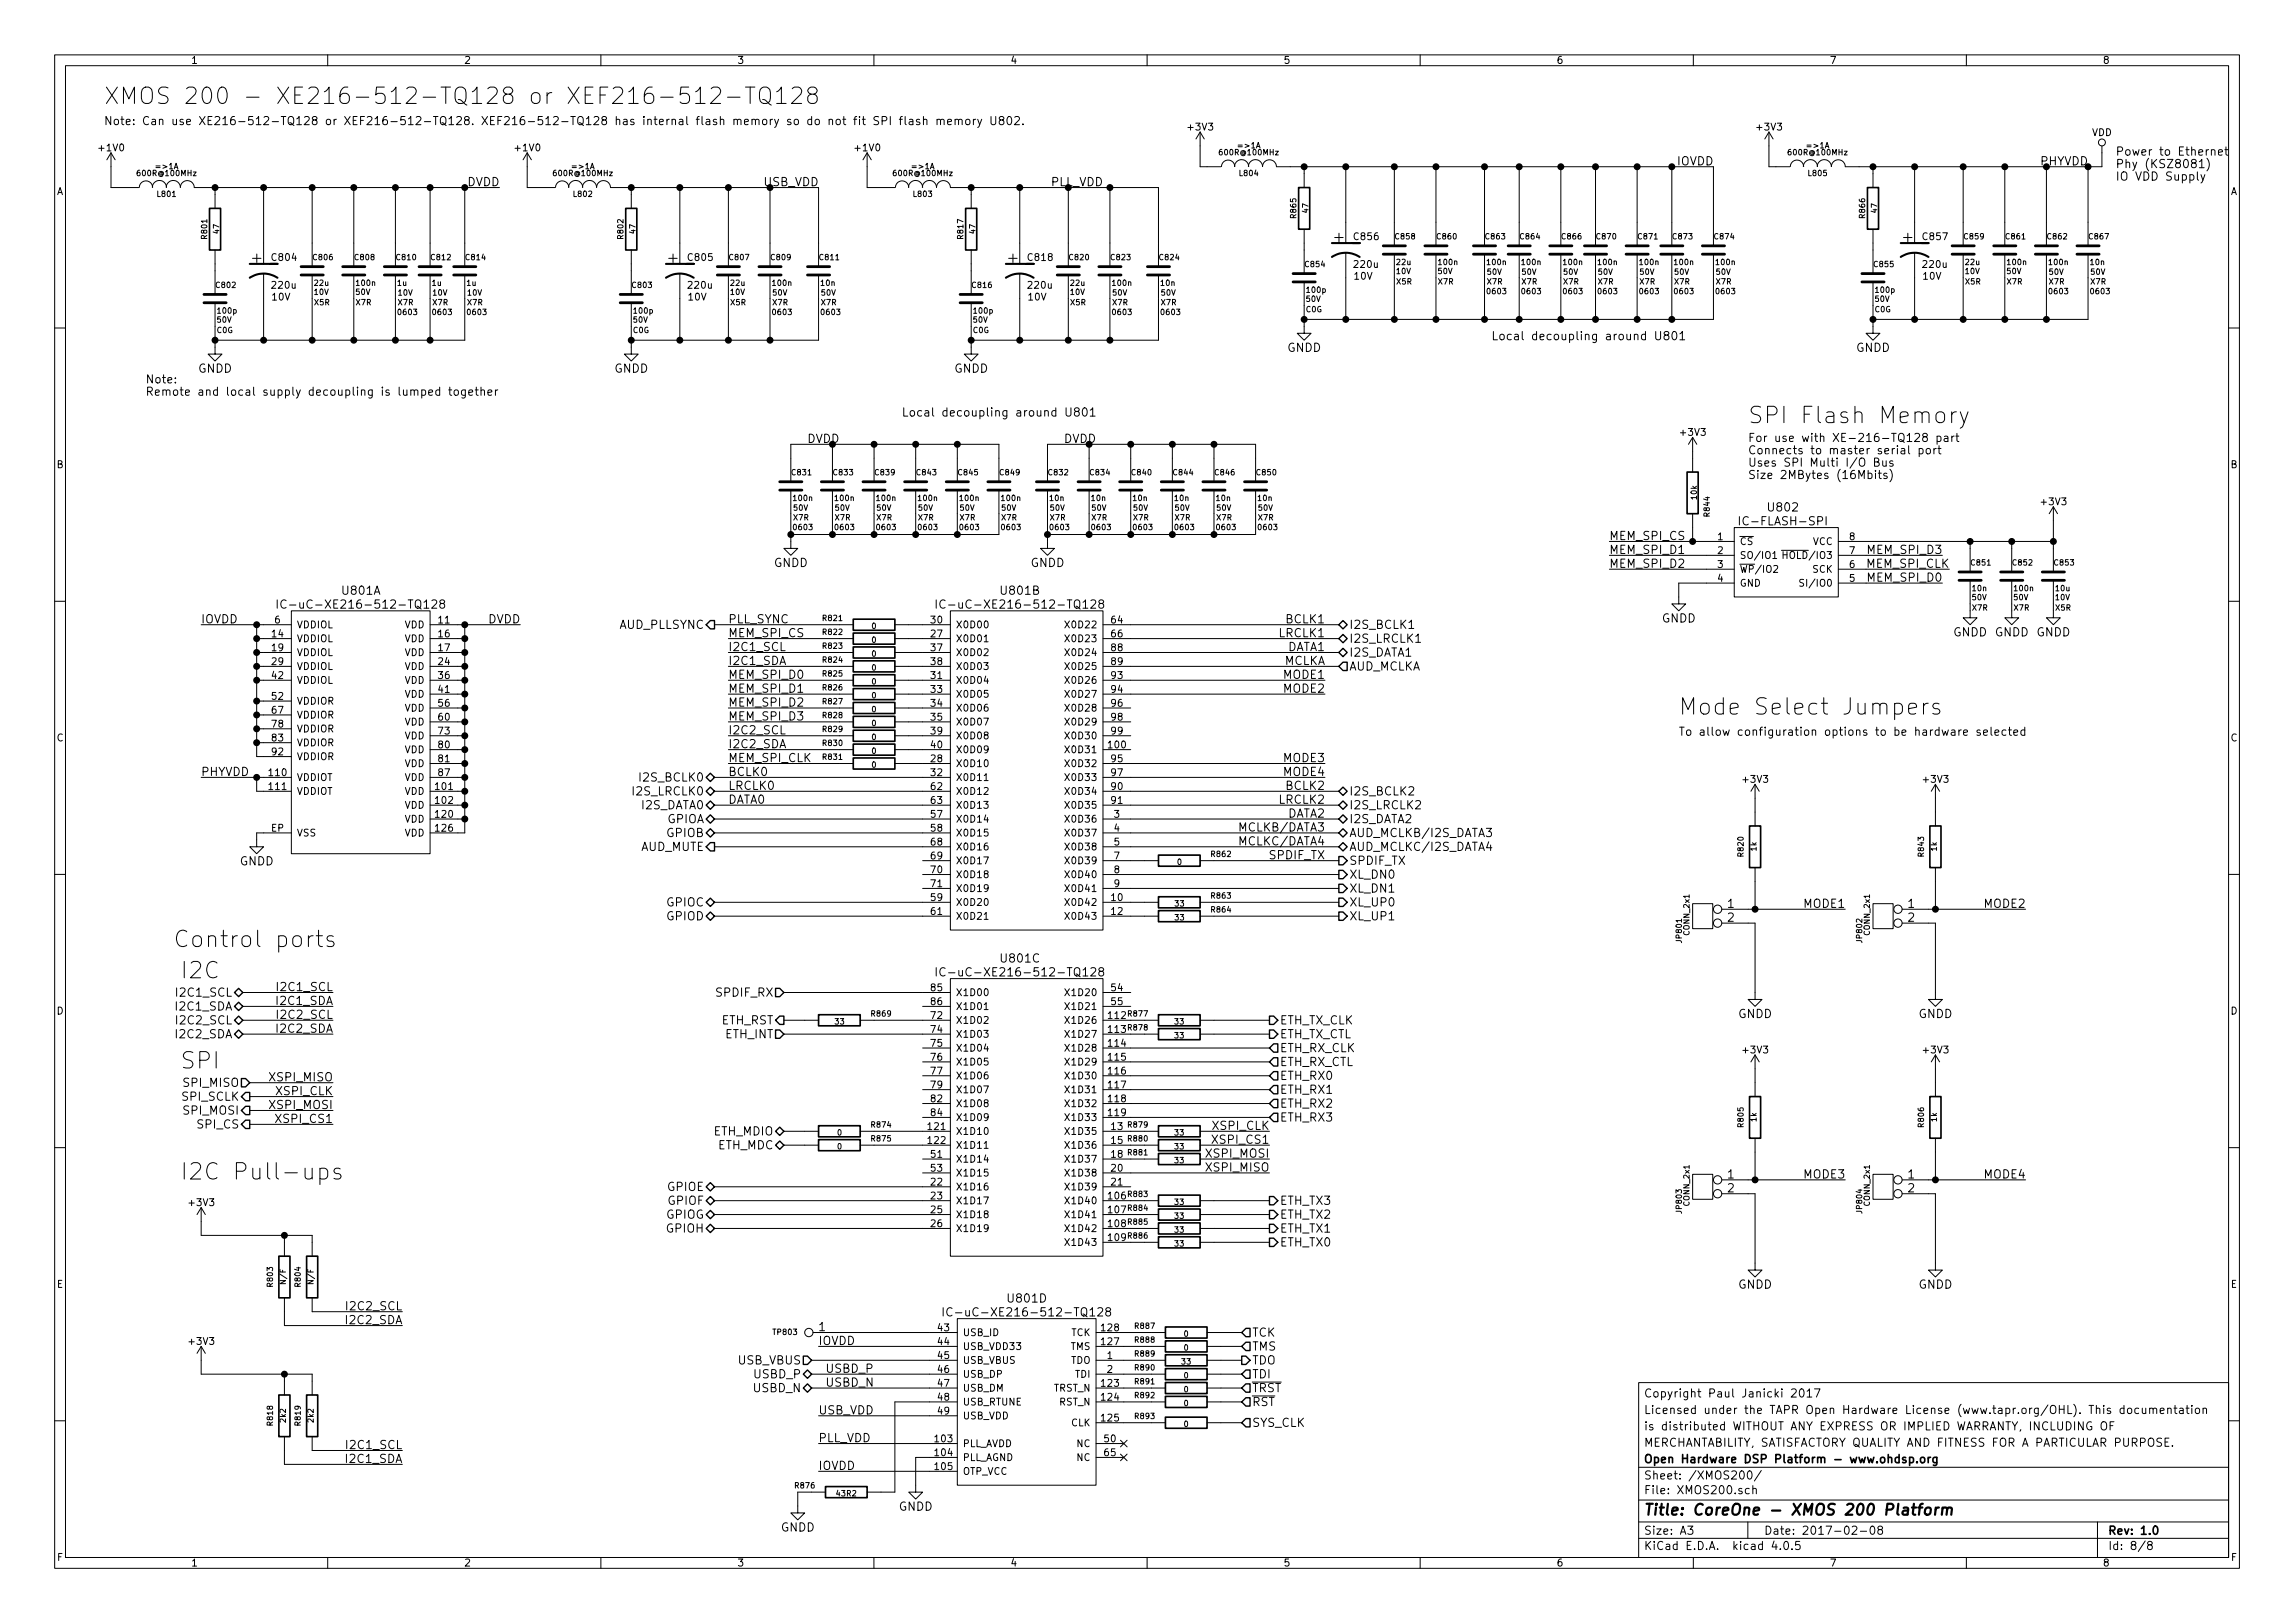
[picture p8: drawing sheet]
<svg xmlns="http://www.w3.org/2000/svg" width="420mm" height="297mm" viewBox="0 0 420 297" stroke-linecap="round" stroke-linejoin="round" font-family="sans-serif">
<defs><g id="words">
<g font-size="4.2">
<text x="19" y="19.1">XMOS 200 - XE216-512-TQ128 or XEF216-512-TQ128</text>
<text x="320" y="77.5">SPI Flash Memory</text>
<text x="307.3" y="130.8">Mode Select Jumpers</text>
<text x="31.7" y="173.4">Control ports</text>
<text x="33" y="179.1">I2C</text>
<text x="33" y="195.6">SPI</text>
<text x="33" y="215.9">I2C Pull-ups</text>
</g>
<g font-size="2.8">
<text x="244.3" y="44.3">+</text>
<text x="348.4" y="44.3">+</text>
<text x="46.2" y="48.1">+</text>
<text x="122.4" y="48.1">+</text>
<text x="184.6" y="48.1">+</text>
<text x="301" y="277.3">Title: CoreOne - XMOS 200 Platform</text>
</g>
<g font-size="2.1">
<text x="19" y="22.9">Note: Can use XE216-512-TQ128 or XEF216-512-TQ128. XEF216-512-TQ128 has internal flash memory so do not fit SPI flash memory U802.</text>
<text x="387.3" y="28.5">Power to Ethernet</text>
<text x="85.4" y="34.1">DVDD</text>
<text x="139.7" y="34.1">USB_VDD</text>
<text x="192.3" y="34.1">PLL_VDD</text>
<text x="307" y="30.3">IOVDD</text>
<text x="373.4" y="30.3">PHYVDD</text>
<text x="387.3" y="30.8">Phy (KSZ8081)</text>
<text x="387.3" y="33.1">IO VDD Supply</text>
<text x="235.6" y="64.4">GNDD</text>
<text x="273" y="62.3">Local decoupling around U801</text>
<text x="339.8" y="64.4">GNDD</text>
<text x="26.7" y="70.2">Note:</text>
<text x="36.2" y="68.2">GNDD</text>
<text x="112.4" y="68.2">GNDD</text>
<text x="174.7" y="68.2">GNDD</text>
<text x="26.7" y="72.4">Remote and local supply decoupling is lumped together</text>
<text x="165.1" y="76.2">Local decoupling around U801</text>
<text x="147.7" y="81.1">DVDD</text>
<text x="194.6" y="81.1">DVDD</text>
<text x="320" y="80.9">For use with XE-216-TQ128 part</text>
<text x="320" y="83.1">Connects to master serial port</text>
<text x="320" y="85.4">Uses SPI Multi I/O Bus</text>
<text x="320" y="87.7">Size 2MBytes (16Mbits)</text>
<text x="323.8" y="93.6">U802</text>
<text x="294.6" y="98.8">MEM_SPI_CS</text>
<text x="294.6" y="101.4">MEM_SPI_D1</text>
<text x="319.4" y="96.2">IC-FLASH-SPI</text>
<text x="342.2" y="101.4">MEM_SPI_D3</text>
<text x="141.7" y="103.8">GNDD</text>
<text x="188.6" y="103.8">GNDD</text>
<text x="294.6" y="103.9">MEM_SPI_D2</text>
<text x="341.8" y="103.9">MEM_SPI_CLK</text>
<text x="342.2" y="106.5">MEM_SPI_D0</text>
<text x="53.9" y="111.4">IC-uC-XE216-512-TQ128</text>
<text x="62.7" y="108.9">U801A</text>
<text x="174.6" y="111.4">IC-uC-XE216-512-TQ128</text>
<text x="183.4" y="108.9">U801B</text>
<text x="304.2" y="113.9">GNDD</text>
<text x="36.8" y="114.1">IOVDD</text>
<text x="89.2" y="114.1">DVDD</text>
<text x="113.2" y="115.1">AUD_PLLSYNC</text>
<text x="133.3" y="116.6">MEM_SPI_CS</text>
<text x="133.3" y="114.1">PLL_SYNC</text>
<text x="133.3" y="119.2">I2C1_SCL</text>
<text x="234.2" y="116.6">LRCLK1</text>
<text x="235.5" y="119.2">DATA1</text>
<text x="235.5" y="114.1">BCLK1</text>
<text x="247" y="115.1">I2S_BCLK1</text>
<text x="247" y="117.6">I2S_LRCLK1</text>
<text x="357.6" y="116.5">GNDD GNDD GNDD</text>
<text x="133.3" y="124.2">MEM_SPI_D0</text>
<text x="133.3" y="121.7">I2C1_SDA</text>
<text x="234.9" y="121.7">MCLKA</text>
<text x="235" y="124.2">MODE1</text>
<text x="247" y="122.7">AUD_MCLKA</text>
<text x="247" y="120.2">I2S_DATA1</text>
<text x="133.3" y="126.8">MEM_SPI_D1</text>
<text x="133.3" y="129.3">MEM_SPI_D2</text>
<text x="133.3" y="131.9">MEM_SPI_D3</text>
<text x="235" y="126.8">MODE2</text>
<text x="133.3" y="136.9">I2C2_SDA</text>
<text x="133.3" y="134.4">I2C2_SCL</text>
<text x="307.3" y="134.7">To allow configuration options to be hardware selected</text>
<text x="36.8" y="142">PHYVDD</text>
<text x="117.4" y="143">I2S_BCLK0</text>
<text x="133.3" y="139.5">MEM_SPI_CLK</text>
<text x="133.3" y="142">BCLK0</text>
<text x="235" y="139.5">MODE3</text>
<text x="235" y="142">MODE4</text>
<text x="116.2" y="145.6">I2S_LRCLK0</text>
<text x="117.4" y="148.1">I2S_DATA0</text>
<text x="133.3" y="147.1">DATA0</text>
<text x="133.3" y="144.6">LRCLK0</text>
<text x="234.2" y="147.1">LRCLK2</text>
<text x="235.5" y="149.6">DATA2</text>
<text x="235.5" y="144.6">BCLK2</text>
<text x="247" y="145.6">I2S_BCLK2</text>
<text x="247" y="148.1">I2S_LRCLK2</text>
<text x="117.1" y="155.7">AUD_MUTE</text>
<text x="122" y="150.7">GPIOA</text>
<text x="122" y="153.2">GPIOB</text>
<text x="227.3" y="152.2">MCLKB/DATA3</text>
<text x="227.3" y="154.7">MCLKC/DATA4</text>
<text x="247" y="150.7">I2S_DATA2</text>
<text x="247" y="153.2">AUD_MCLKB/I2S_DATA3</text>
<text x="247" y="155.7">AUD_MCLKC/I2S_DATA4</text>
<text x="43.9" y="158.4">GNDD</text>
<text x="232.4" y="157.3">SPDIF_TX</text>
<text x="247" y="160.8">XL_DN0</text>
<text x="247" y="158.3">SPDIF_TX</text>
<text x="122" y="165.9">GPIOC</text>
<text x="247" y="165.9">XL_UP0</text>
<text x="247" y="163.4">XL_DN1</text>
<text x="316.3" y="166.2">1</text>
<text x="330.3" y="166.2">MODE1</text>
<text x="349.3" y="166.2">1</text>
<text x="363.3" y="166.2">MODE2</text>
<text x="122" y="168.4">GPIOD</text>
<text x="247" y="168.4">XL_UP1</text>
<text x="316.3" y="168.7">2</text>
<text x="349.3" y="168.7">2</text>
<text x="174.6" y="178.7">IC-uC-XE216-512-TQ128</text>
<text x="183.4" y="176.2">U801C</text>
<text x="32.4" y="184.9">I2C1_SDA</text>
<text x="32.6" y="182.4">I2C1_SCL</text>
<text x="50.8" y="183.9">I2C1_SDA</text>
<text x="51.1" y="181.4">I2C1_SCL</text>
<text x="131.2" y="182.4">SPDIF_RX</text>
<text x="32.4" y="190">I2C2_SDA</text>
<text x="32.6" y="187.5">I2C2_SCL</text>
<text x="50.8" y="189">I2C2_SDA</text>
<text x="51.1" y="186.5">I2C2_SCL</text>
<text x="131.9" y="187.5">ETH_RST</text>
<text x="132.7" y="190">ETH_INT</text>
<text x="234.3" y="187.5">ETH_TX_CLK</text>
<text x="234.3" y="190">ETH_TX_CTL</text>
<text x="318.2" y="186.3">GNDD</text>
<text x="351.2" y="186.3">GNDD</text>
<text x="49.5" y="197.9">XSPI_MISO</text>
<text x="234.3" y="192.6">ETH_RX_CLK</text>
<text x="234.3" y="195.1">ETH_RX_CTL</text>
<text x="234.3" y="197.6">ETH_RX0</text>
<text x="33.4" y="201.5">SPI_SCLK</text>
<text x="33.8" y="198.9">SPI_MISO</text>
<text x="33.8" y="204">SPI_MOSI</text>
<text x="49.5" y="203">XSPI_MOSI</text>
<text x="50.6" y="200.4">XSPI_CLK</text>
<text x="234.3" y="200.2">ETH_RX1</text>
<text x="234.3" y="202.7">ETH_RX2</text>
<text x="36.2" y="206.5">SPI_CS</text>
<text x="50.8" y="205.5">XSPI_CS1</text>
<text x="130.6" y="207.8">ETH_MDIO</text>
<text x="222" y="206.8">XSPI_CLK</text>
<text x="222.3" y="209.3">XSPI_CS1</text>
<text x="234.3" y="205.3">ETH_RX3</text>
<text x="131.3" y="210.3">ETH_MDC</text>
<text x="221" y="211.9">XSPI_MOSI</text>
<text x="221" y="214.4">XSPI_MISO</text>
<text x="316.3" y="215.7">1</text>
<text x="330.3" y="215.7">MODE3</text>
<text x="349.3" y="215.7">1</text>
<text x="363.3" y="215.7">MODE4</text>
<text x="122.1" y="218">GPIOE</text>
<text x="122.3" y="220.5">GPIOF</text>
<text x="234.3" y="220.5">ETH_TX3</text>
<text x="316.3" y="218.2">2</text>
<text x="349.3" y="218.2">2</text>
<text x="121.9" y="223">GPIOG</text>
<text x="122" y="225.6">GPIOH</text>
<text x="234.3" y="225.6">ETH_TX1</text>
<text x="234.3" y="223">ETH_TX2</text>
<text x="234.3" y="228.1">ETH_TX0</text>
<text x="63.8" y="239.8">I2C2_SCL</text>
<text x="184.7" y="238.4">U801D</text>
<text x="318.2" y="235.9">GNDD</text>
<text x="351.2" y="235.9">GNDD</text>
<text x="63.5" y="242.4">I2C2_SDA</text>
<text x="149.9" y="243.6">1</text>
<text x="175.9" y="240.9">IC-uC-XE216-512-TQ128</text>
<text x="229.3" y="244.6">TCK</text>
<text x="135.1" y="249.7">USB_VBUS</text>
<text x="149.9" y="246.2">IOVDD</text>
<text x="151.1" y="251.2">USBD_P</text>
<text x="229.3" y="247.2">TMS</text>
<text x="229.3" y="249.7">TDO</text>
<text x="137.9" y="254.8">USBD_N</text>
<text x="138" y="252.3">USBD_P</text>
<text x="151.1" y="253.8">USBD_N</text>
<text x="229.3" y="252.3">TDI</text>
<text x="229.3" y="254.8">TRST</text>
<text x="229.3" y="257.3">RST</text>
<text x="301" y="255.8">Copyright Paul Janicki 2017</text>
<text x="149.9" y="258.9">USB_VDD</text>
<text x="149.9" y="263.9">PLL_VDD</text>
<text x="229.3" y="261.1">SYS_CLK</text>
<text x="301" y="261.8">is distributed WITHOUT ANY EXPRESS OR IMPLIED WARRANTY, INCLUDING OF</text>
<text x="301" y="258.8">Licensed under the TAPR Open Hardware License (www.tapr.org/OHL). This documentation</text>
<text x="63.5" y="267.8">I2C1_SDA</text>
<text x="63.8" y="265.2">I2C1_SCL</text>
<text x="149.9" y="269">IOVDD</text>
<text x="301" y="267.8">Open Hardware DSP Platform - www.ohdsp.org</text>
<text x="301" y="264.8">MERCHANTABILITY, SATISFACTORY QUALITY AND FITNESS FOR A PARTICULAR PURPOSE.</text>
<text x="301" y="273.5">File: XMOS200.sch</text>
<text x="301" y="270.8">Sheet: /XMOS200/</text>
<text x="142.9" y="280.3">GNDD</text>
<text x="164.5" y="276.5">GNDD</text>
<text x="301" y="280.9">Size: A3</text>
<text x="323" y="280.9">Date: 2017-02-08</text>
<text x="386" y="280.9">Rev: 1.0</text>
<text x="301" y="283.7">KiCad E.D.A. kicad 4.0.5</text>
<text x="386" y="283.7">Id: 8/8</text>
</g>
<g font-size="1.8">
<text x="35" y="11.7">1</text>
<text x="85" y="11.7">2</text>
<text x="135" y="11.7">3</text>
<text x="185" y="11.7">4</text>
<text x="235" y="11.7">5</text>
<text x="285" y="11.7">6</text>
<text x="335" y="11.7">7</text>
<text x="385" y="11.7">8</text>
<text x="217.6" y="23.9">+3V3</text>
<text x="321.8" y="23.9">+3V3</text>
<text x="18.2" y="27.7">+1V0</text>
<text x="94.4" y="27.7">+1V0</text>
<text x="156.7" y="27.7">+1V0</text>
<text x="383" y="24.9">VDD</text>
<text x="10.4" y="35.7">A</text>
<text x="408.4" y="35.7">A</text>
<text x="49.9" y="47.7">C804</text>
<text x="126.1" y="47.7">C805</text>
<text x="188.3" y="47.7">C818</text>
<text x="248" y="43.9">C856</text>
<text x="352.1" y="43.9">C857</text>
<text x="49.9" y="52.8">220u</text>
<text x="126.1" y="52.8">220u</text>
<text x="188.3" y="52.8">220u</text>
<text x="248" y="51.2">10V</text>
<text x="248" y="49">220u</text>
<text x="352.1" y="51.2">10V</text>
<text x="352.2" y="49">220u</text>
<text x="49.8" y="55">10V</text>
<text x="126" y="55">10V</text>
<text x="188.3" y="55">10V</text>
<text x="307.8" y="79.7">+3V3</text>
<text x="10.4" y="85.7">B</text>
<text x="408.4" y="85.7">B</text>
<text x="373.8" y="92.4">+3V3</text>
<text x="314.5" y="98.8">1</text>
<text x="314.5" y="101.4">2</text>
<text x="318.5" y="99.7">CS</text>
<text x="331.8" y="99.7">VCC</text>
<text x="338.6" y="101.4">7</text>
<text x="338.6" y="98.8">8</text>
<text x="314.5" y="103.9">3</text>
<text x="314.5" y="106.5">4</text>
<text x="318.5" y="102.3">SO/IO1</text>
<text x="318.5" y="104.8">WP/IO2</text>
<text x="318.5" y="107.4">GND</text>
<text x="327.2" y="102.3">HOLD/IO3</text>
<text x="330.5" y="107.4">SI/IO0</text>
<text x="331.8" y="104.8">SCK</text>
<text x="338.6" y="106.5">5</text>
<text x="338.6" y="103.9">6</text>
<text x="49.8" y="116.6">14</text>
<text x="49.8" y="119.2">19</text>
<text x="50.3" y="114.1">6</text>
<text x="54.4" y="115">VDDIOL</text>
<text x="54.4" y="117.5">VDDIOL</text>
<text x="74" y="115">VDD</text>
<text x="74" y="117.5">VDD</text>
<text x="80.3" y="114.1">11</text>
<text x="80.3" y="116.6">16</text>
<text x="80.3" y="119.2">17</text>
<text x="170.5" y="114.1">30</text>
<text x="170.5" y="116.6">27</text>
<text x="170.5" y="119.2">37</text>
<text x="175" y="115">X0D00</text>
<text x="175" y="117.5">X0D01</text>
<text x="195.5" y="115">X0D22</text>
<text x="195.5" y="117.5">X0D23</text>
<text x="203.5" y="114.1">64</text>
<text x="203.5" y="116.6">66</text>
<text x="203.5" y="119.2">88</text>
<text x="49.8" y="124.2">42</text>
<text x="49.8" y="121.7">29</text>
<text x="54.4" y="125.1">VDDIOL</text>
<text x="54.4" y="120.1">VDDIOL</text>
<text x="54.4" y="122.6">VDDIOL</text>
<text x="74" y="122.6">VDD</text>
<text x="74" y="125.1">VDD</text>
<text x="74" y="120.1">VDD</text>
<text x="80.3" y="121.7">24</text>
<text x="80.3" y="124.2">36</text>
<text x="170.5" y="124.2">31</text>
<text x="170.5" y="121.7">38</text>
<text x="175" y="125.1">X0D04</text>
<text x="175" y="120.1">X0D02</text>
<text x="175" y="122.6">X0D03</text>
<text x="195.5" y="125.1">X0D26</text>
<text x="195.5" y="120.1">X0D24</text>
<text x="195.5" y="122.6">X0D25</text>
<text x="203.5" y="124.2">93</text>
<text x="203.5" y="121.7">89</text>
<text x="49.8" y="128.1">52</text>
<text x="49.8" y="130.6">67</text>
<text x="54.4" y="128.9">VDDIOR</text>
<text x="54.4" y="131.5">VDDIOR</text>
<text x="74" y="127.7">VDD</text>
<text x="74" y="130.2">VDD</text>
<text x="80.3" y="131.9">60</text>
<text x="80.3" y="126.8">41</text>
<text x="80.3" y="129.3">56</text>
<text x="170.5" y="126.8">33</text>
<text x="170.5" y="129.3">34</text>
<text x="170.5" y="131.9">35</text>
<text x="175" y="127.7">X0D05</text>
<text x="175" y="130.2">X0D06</text>
<text x="195.5" y="127.7">X0D27</text>
<text x="195.5" y="130.2">X0D28</text>
<text x="203.5" y="126.8">94</text>
<text x="203.5" y="129.3">96</text>
<text x="203.5" y="131.9">98</text>
<text x="10.4" y="135.7">C</text>
<text x="49.8" y="135.7">83</text>
<text x="49.8" y="133.1">78</text>
<text x="54.4" y="136.6">VDDIOR</text>
<text x="54.4" y="134">VDDIOR</text>
<text x="74" y="132.8">VDD</text>
<text x="74" y="137.8">VDD</text>
<text x="74" y="135.3">VDD</text>
<text x="80.3" y="136.9">80</text>
<text x="80.3" y="134.4">73</text>
<text x="170.5" y="136.9">40</text>
<text x="170.5" y="134.4">39</text>
<text x="175" y="137.8">X0D09</text>
<text x="175" y="132.8">X0D07</text>
<text x="175" y="135.3">X0D08</text>
<text x="195.5" y="132.8">X0D29</text>
<text x="195.5" y="135.3">X0D30</text>
<text x="195.5" y="137.8">X0D31</text>
<text x="203" y="136.9">100</text>
<text x="203.5" y="134.4">99</text>
<text x="408.4" y="135.7">C</text>
<text x="49.3" y="142">110</text>
<text x="49.8" y="138.2">92</text>
<text x="54.4" y="139.1">VDDIOR</text>
<text x="54.4" y="142.9">VDDIOT</text>
<text x="74" y="140.4">VDD</text>
<text x="74" y="142.9">VDD</text>
<text x="80.3" y="139.5">81</text>
<text x="80.3" y="142">87</text>
<text x="170.5" y="142">32</text>
<text x="170.5" y="139.5">28</text>
<text x="175" y="142.9">X0D11</text>
<text x="175" y="140.4">X0D10</text>
<text x="195.5" y="140.4">X0D32</text>
<text x="195.5" y="142.9">X0D33</text>
<text x="203.5" y="139.5">95</text>
<text x="203.5" y="142">97</text>
<text x="319.2" y="143.2">+3V3</text>
<text x="352.2" y="143.2">+3V3</text>
<text x="49.3" y="144.6">111</text>
<text x="54.4" y="145.5">VDDIOT</text>
<text x="74" y="145.5">VDD</text>
<text x="74" y="148">VDD</text>
<text x="79.8" y="149.6">120</text>
<text x="79.8" y="144.6">101</text>
<text x="79.8" y="147.1">102</text>
<text x="170.5" y="144.6">62</text>
<text x="170.5" y="147.1">63</text>
<text x="170.5" y="149.6">57</text>
<text x="175" y="145.5">X0D12</text>
<text x="175" y="148">X0D13</text>
<text x="195.5" y="145.5">X0D34</text>
<text x="195.5" y="148">X0D35</text>
<text x="203.5" y="144.6">90</text>
<text x="203.5" y="147.1">91</text>
<text x="204" y="149.6">3</text>
<text x="49.6" y="152.2">EP</text>
<text x="54.4" y="153.1">VSS</text>
<text x="74" y="150.5">VDD</text>
<text x="74" y="153.1">VDD</text>
<text x="79.8" y="152.2">126</text>
<text x="170.5" y="152.2">58</text>
<text x="170.5" y="154.7">68</text>
<text x="175" y="150.5">X0D14</text>
<text x="175" y="153.1">X0D15</text>
<text x="175" y="155.6">X0D16</text>
<text x="195.5" y="150.5">X0D36</text>
<text x="195.5" y="153.1">X0D37</text>
<text x="195.5" y="155.6">X0D38</text>
<text x="204" y="152.2">4</text>
<text x="204" y="154.7">5</text>
<text x="170.5" y="159.8">70</text>
<text x="170.5" y="157.3">69</text>
<text x="175" y="160.7">X0D18</text>
<text x="175" y="158.2">X0D17</text>
<text x="195.5" y="158.2">X0D39</text>
<text x="195.5" y="160.7">X0D40</text>
<text x="204" y="157.3">7</text>
<text x="204" y="159.8">8</text>
<text x="170.5" y="167.4">61</text>
<text x="170.5" y="162.3">71</text>
<text x="170.5" y="164.9">59</text>
<text x="175" y="163.2">X0D19</text>
<text x="175" y="165.8">X0D20</text>
<text x="195.5" y="163.2">X0D41</text>
<text x="195.5" y="165.8">X0D42</text>
<text x="203.5" y="164.9">10</text>
<text x="203.5" y="167.4">12</text>
<text x="204" y="162.3">9</text>
<text x="175" y="168.3">X0D21</text>
<text x="195.5" y="168.3">X0D43</text>
<text x="10.4" y="185.7">D</text>
<text x="170.5" y="181.4">85</text>
<text x="170.5" y="183.9">86</text>
<text x="175" y="182.3">X1D00</text>
<text x="175" y="184.8">X1D01</text>
<text x="195.5" y="182.3">X1D20</text>
<text x="195.5" y="184.8">X1D21</text>
<text x="203.5" y="181.4">54</text>
<text x="203.5" y="183.9">55</text>
<text x="408.4" y="185.7">D</text>
<text x="170.5" y="186.5">72</text>
<text x="170.5" y="189">74</text>
<text x="170.5" y="191.6">75</text>
<text x="175" y="187.4">X1D02</text>
<text x="175" y="189.9">X1D03</text>
<text x="195.5" y="187.4">X1D26</text>
<text x="195.5" y="189.9">X1D27</text>
<text x="203" y="186.5">112</text>
<text x="203" y="189">113</text>
<text x="203" y="191.6">114</text>
<text x="170.5" y="194.1">76</text>
<text x="170.5" y="196.6">77</text>
<text x="175" y="192.4">X1D04</text>
<text x="175" y="195">X1D05</text>
<text x="175" y="197.5">X1D06</text>
<text x="195.5" y="192.4">X1D28</text>
<text x="195.5" y="195">X1D29</text>
<text x="195.5" y="197.5">X1D30</text>
<text x="203" y="194.1">115</text>
<text x="203" y="196.6">116</text>
<text x="319.2" y="192.8">+3V3</text>
<text x="352.2" y="192.8">+3V3</text>
<text x="170.5" y="201.7">82</text>
<text x="170.5" y="199.2">79</text>
<text x="175" y="202.6">X1D08</text>
<text x="175" y="200.1">X1D07</text>
<text x="195.5" y="200.1">X1D31</text>
<text x="195.5" y="202.6">X1D32</text>
<text x="203" y="199.2">117</text>
<text x="203" y="201.7">118</text>
<text x="170" y="206.8">121</text>
<text x="170" y="209.3">122</text>
<text x="170.5" y="204.3">84</text>
<text x="175" y="205.1">X1D09</text>
<text x="175" y="207.7">X1D10</text>
<text x="195.5" y="207.7">X1D35</text>
<text x="195.5" y="205.1">X1D33</text>
<text x="203" y="204.3">119</text>
<text x="203.5" y="206.8">13</text>
<text x="203.5" y="209.3">15</text>
<text x="170.5" y="211.9">51</text>
<text x="170.5" y="214.4">53</text>
<text x="175" y="212.8">X1D14</text>
<text x="175" y="215.3">X1D15</text>
<text x="175" y="210.2">X1D11</text>
<text x="195.5" y="215.3">X1D38</text>
<text x="195.5" y="210.2">X1D36</text>
<text x="195.5" y="212.8">X1D37</text>
<text x="203.5" y="214.4">20</text>
<text x="203.5" y="211.9">18</text>
<text x="34.7" y="220.7">+3V3</text>
<text x="170.5" y="217">22</text>
<text x="170.5" y="219.5">23</text>
<text x="175" y="217.8">X1D16</text>
<text x="175" y="220.4">X1D17</text>
<text x="195.5" y="217.8">X1D39</text>
<text x="195.5" y="220.4">X1D40</text>
<text x="203" y="219.5">106</text>
<text x="203.5" y="217">21</text>
<text x="170.5" y="222">25</text>
<text x="170.5" y="224.6">26</text>
<text x="175" y="222.9">X1D18</text>
<text x="175" y="225.5">X1D19</text>
<text x="195.5" y="222.9">X1D41</text>
<text x="195.5" y="225.5">X1D42</text>
<text x="203" y="222">107</text>
<text x="203" y="224.6">108</text>
<text x="203" y="227.1">109</text>
<text x="195.5" y="228">X1D43</text>
<text x="10.4" y="235.7">E</text>
<text x="408.4" y="235.7">E</text>
<text x="171.8" y="243.6">43</text>
<text x="176.3" y="244.5">USB_ID</text>
<text x="196" y="244.5">TCK</text>
<text x="201.7" y="243.6">128</text>
<text x="34.7" y="246.1">+3V3</text>
<text x="171.8" y="246.2">44</text>
<text x="171.8" y="248.7">45</text>
<text x="171.8" y="251.2">46</text>
<text x="176.3" y="247.1">USB_VDD33</text>
<text x="176.3" y="249.6">USB_VBUS</text>
<text x="195.9" y="249.6">TDO</text>
<text x="195.9" y="247.1">TMS</text>
<text x="201.7" y="246.2">127</text>
<text x="202.7" y="248.7">1</text>
<text x="202.7" y="251.2">2</text>
<text x="171.8" y="253.8">47</text>
<text x="171.8" y="256.3">48</text>
<text x="176.3" y="252.1">USB_DP</text>
<text x="176.3" y="254.7">USB_DM</text>
<text x="176.3" y="257.2">USB_RTUNE</text>
<text x="192.8" y="254.7">TRST_N</text>
<text x="193.9" y="257.2">RST_N</text>
<text x="196.8" y="252.1">TDI</text>
<text x="201.7" y="253.8">123</text>
<text x="201.7" y="256.3">124</text>
<text x="171.2" y="263.9">103</text>
<text x="171.8" y="258.9">49</text>
<text x="176.3" y="259.8">USB_VDD</text>
<text x="196" y="261">CLK</text>
<text x="201.7" y="260.1">125</text>
<text x="202.2" y="263.9">50</text>
<text x="171.2" y="266.5">104</text>
<text x="171.2" y="269">105</text>
<text x="176.3" y="264.8">PLL_AVDD</text>
<text x="176.3" y="267.4">PLL_AGND</text>
<text x="176.3" y="269.9">OTP_VCC</text>
<text x="197.1" y="264.8">NC</text>
<text x="197.1" y="267.4">NC</text>
<text x="202.2" y="266.5">65</text>
<text x="10.5" y="285.7">F</text>
<text x="35" y="286.7">1</text>
<text x="85" y="286.7">2</text>
<text x="135" y="286.7">3</text>
<text x="185" y="286.7">4</text>
<text x="235" y="286.7">5</text>
<text x="285" y="286.7">6</text>
<text x="335" y="286.7">7</text>
<text x="385" y="286.7">8</text>
<text x="408.5" y="285.7">F</text>
</g>
<g font-size="1.4">
<text x="223.6" y="28.4">600R@100MHz</text>
<text x="226.9" y="27.1">=&gt;1A</text>
<text x="327.7" y="28.4">600R@100MHz</text>
<text x="331" y="27.1">=&gt;1A</text>
<text x="25.5" y="32.2">600R@100MHz</text>
<text x="28.8" y="30.9">=&gt;1A</text>
<text x="101.7" y="32.2">600R@100MHz</text>
<text x="105" y="30.9">=&gt;1A</text>
<text x="163.9" y="32.2">600R@100MHz</text>
<text x="167.2" y="30.9">=&gt;1A</text>
<text x="227" y="32.2">L804</text>
<text x="331.1" y="32.2">L805</text>
<text x="28.9" y="36">L801</text>
<text x="105.1" y="36">L802</text>
<text x="167.3" y="36">L803</text>
<text x="237.3" y="39.8" transform="rotate(-90 237.3 39.8)">R865</text>
<text x="239.5" y="38.9" transform="rotate(-90 239.5 38.9)">47</text>
<text x="341.5" y="39.8" transform="rotate(-90 341.5 39.8)">R866</text>
<text x="343.7" y="38.9" transform="rotate(-90 343.7 38.9)">47</text>
<text x="37.9" y="43.6" transform="rotate(-90 37.9 43.6)">R801</text>
<text x="40.1" y="42.7" transform="rotate(-90 40.1 42.7)">47</text>
<text x="57.4" y="47.6">C806</text>
<text x="65" y="47.6">C808</text>
<text x="72.7" y="47.6">C810</text>
<text x="79" y="47.6">C812</text>
<text x="85.4" y="47.6">C814</text>
<text x="114.1" y="43.6" transform="rotate(-90 114.1 43.6)">R802</text>
<text x="116.3" y="42.7" transform="rotate(-90 116.3 42.7)">47</text>
<text x="133.6" y="47.6">C807</text>
<text x="141.2" y="47.6">C809</text>
<text x="150.1" y="47.6">C811</text>
<text x="176.4" y="43.6" transform="rotate(-90 176.4 43.6)">R817</text>
<text x="178.6" y="42.7" transform="rotate(-90 178.6 42.7)">47</text>
<text x="195.9" y="47.6">C820</text>
<text x="203.5" y="47.6">C823</text>
<text x="212.4" y="47.6">C824</text>
<text x="255.5" y="43.8">C858</text>
<text x="263.2" y="43.8">C860</text>
<text x="272.1" y="43.8">C863</text>
<text x="278.4" y="43.8">C864</text>
<text x="286" y="43.8">C866</text>
<text x="292.4" y="43.8">C870</text>
<text x="300" y="43.8">C871</text>
<text x="306.3" y="43.8">C873</text>
<text x="314" y="43.8">C874</text>
<text x="359.7" y="43.8">C859</text>
<text x="367.3" y="43.8">C861</text>
<text x="374.9" y="43.8">C862</text>
<text x="382.5" y="43.8">C867</text>
<text x="39.6" y="52.7">C802</text>
<text x="57.6" y="54">10V</text>
<text x="57.6" y="52.3">22u</text>
<text x="65.2" y="54">50V</text>
<text x="65.3" y="52.3">100n</text>
<text x="72.8" y="52.3">1u</text>
<text x="79.1" y="52.3">1u</text>
<text x="85.5" y="52.3">1u</text>
<text x="115.8" y="52.7">C803</text>
<text x="133.8" y="54">10V</text>
<text x="133.8" y="52.3">22u</text>
<text x="141.5" y="52.3">100n</text>
<text x="150.3" y="52.3">10n</text>
<text x="178.1" y="52.7">C816</text>
<text x="196" y="54">10V</text>
<text x="196" y="52.3">22u</text>
<text x="203.8" y="52.3">100n</text>
<text x="212.5" y="52.3">10n</text>
<text x="239" y="48.9">C854</text>
<text x="239.3" y="53.6">100p</text>
<text x="255.7" y="50.2">10V</text>
<text x="255.7" y="52.1">X5R</text>
<text x="255.7" y="48.5">22u</text>
<text x="263.3" y="50.2">50V</text>
<text x="263.3" y="52.1">X7R</text>
<text x="263.4" y="48.5">100n</text>
<text x="272.3" y="52.1">X7R</text>
<text x="272.3" y="50.3">50V</text>
<text x="272.3" y="48.5">100n</text>
<text x="272.4" y="53.8">0603</text>
<text x="278.6" y="52.1">X7R</text>
<text x="278.7" y="50.3">50V</text>
<text x="278.7" y="48.5">100n</text>
<text x="278.7" y="53.8">0603</text>
<text x="286.2" y="52.1">X7R</text>
<text x="286.3" y="50.3">50V</text>
<text x="286.3" y="48.5">100n</text>
<text x="286.4" y="53.8">0603</text>
<text x="292.6" y="52.1">X7R</text>
<text x="292.6" y="50.3">50V</text>
<text x="292.7" y="48.5">100n</text>
<text x="292.7" y="53.8">0603</text>
<text x="300.2" y="52.1">X7R</text>
<text x="300.3" y="50.3">50V</text>
<text x="300.3" y="48.5">100n</text>
<text x="300.3" y="53.8">0603</text>
<text x="306.6" y="52.1">X7R</text>
<text x="306.6" y="50.3">50V</text>
<text x="306.6" y="48.5">100n</text>
<text x="306.7" y="53.8">0603</text>
<text x="314.2" y="52.1">X7R</text>
<text x="314.2" y="50.3">50V</text>
<text x="314.2" y="48.5">100n</text>
<text x="314.3" y="53.8">0603</text>
<text x="343.2" y="48.9">C855</text>
<text x="343.5" y="53.6">100p</text>
<text x="359.8" y="50.2">10V</text>
<text x="359.8" y="52.1">X5R</text>
<text x="359.9" y="48.5">22u</text>
<text x="367.4" y="50.2">50V</text>
<text x="367.4" y="52.1">X7R</text>
<text x="367.6" y="48.5">100n</text>
<text x="375.1" y="52.1">X7R</text>
<text x="375.2" y="50.3">50V</text>
<text x="375.2" y="48.5">100n</text>
<text x="375.3" y="53.8">0603</text>
<text x="382.7" y="48.5">10n</text>
<text x="382.8" y="52.1">X7R</text>
<text x="382.8" y="50.3">50V</text>
<text x="382.9" y="53.8">0603</text>
<text x="39.8" y="59">50V</text>
<text x="39.9" y="57.4">100p</text>
<text x="57.6" y="55.9">X5R</text>
<text x="65.2" y="55.9">X7R</text>
<text x="72.9" y="55.9">X7R</text>
<text x="72.9" y="54.1">10V</text>
<text x="73" y="57.6">0603</text>
<text x="79.2" y="55.9">X7R</text>
<text x="79.3" y="54.1">10V</text>
<text x="79.3" y="57.6">0603</text>
<text x="85.6" y="55.9">X7R</text>
<text x="85.6" y="54.1">10V</text>
<text x="85.7" y="57.6">0603</text>
<text x="116" y="59">50V</text>
<text x="116.1" y="57.4">100p</text>
<text x="133.8" y="55.9">X5R</text>
<text x="141.5" y="55.9">X7R</text>
<text x="141.5" y="54.1">50V</text>
<text x="141.6" y="57.6">0603</text>
<text x="150.3" y="55.9">X7R</text>
<text x="150.4" y="54.1">50V</text>
<text x="150.5" y="57.6">0603</text>
<text x="178.2" y="59">50V</text>
<text x="178.4" y="57.4">100p</text>
<text x="196" y="55.9">X5R</text>
<text x="203.7" y="55.9">X7R</text>
<text x="203.7" y="54.1">50V</text>
<text x="203.8" y="57.6">0603</text>
<text x="212.6" y="55.9">X7R</text>
<text x="212.6" y="54.1">50V</text>
<text x="212.7" y="57.6">0603</text>
<text x="239.1" y="57.1">C0G</text>
<text x="239.2" y="55.2">50V</text>
<text x="343.2" y="57.1">C0G</text>
<text x="343.3" y="55.2">50V</text>
<text x="39.7" y="60.9">C0G</text>
<text x="115.9" y="60.9">C0G</text>
<text x="178.1" y="60.9">C0G</text>
<text x="145.1" y="87">C831</text>
<text x="152.7" y="87">C833</text>
<text x="160.3" y="87">C839</text>
<text x="167.9" y="87">C843</text>
<text x="175.5" y="87">C845</text>
<text x="183.2" y="87">C849</text>
<text x="192" y="87">C832</text>
<text x="199.7" y="87">C834</text>
<text x="207.3" y="87">C840</text>
<text x="214.9" y="87">C844</text>
<text x="222.5" y="87">C846</text>
<text x="230.1" y="87">C850</text>
<text x="145.3" y="95.2">X7R</text>
<text x="145.3" y="93.5">50V</text>
<text x="145.3" y="91.7">100n</text>
<text x="152.9" y="95.2">X7R</text>
<text x="152.9" y="93.5">50V</text>
<text x="153" y="91.7">100n</text>
<text x="160.5" y="95.2">X7R</text>
<text x="160.6" y="93.5">50V</text>
<text x="160.6" y="91.7">100n</text>
<text x="168.1" y="95.2">X7R</text>
<text x="168.2" y="93.5">50V</text>
<text x="168.2" y="91.7">100n</text>
<text x="175.7" y="95.2">X7R</text>
<text x="175.8" y="93.5">50V</text>
<text x="175.8" y="91.7">100n</text>
<text x="183.4" y="95.2">X7R</text>
<text x="183.4" y="93.5">50V</text>
<text x="183.4" y="91.7">100n</text>
<text x="192.2" y="91.7">10n</text>
<text x="192.3" y="95.2">X7R</text>
<text x="192.3" y="93.5">50V</text>
<text x="199.8" y="91.7">10n</text>
<text x="199.9" y="95.2">X7R</text>
<text x="199.9" y="93.5">50V</text>
<text x="207.5" y="91.7">10n</text>
<text x="207.5" y="95.2">X7R</text>
<text x="207.5" y="93.5">50V</text>
<text x="215.1" y="91.7">10n</text>
<text x="215.1" y="95.2">X7R</text>
<text x="215.2" y="93.5">50V</text>
<text x="222.7" y="91.7">10n</text>
<text x="222.7" y="95.2">X7R</text>
<text x="222.8" y="93.5">50V</text>
<text x="230.3" y="91.7">10n</text>
<text x="230.4" y="95.2">X7R</text>
<text x="230.4" y="93.5">50V</text>
<text x="310.6" y="91.3" transform="rotate(-90 310.6 91.3)">10k</text>
<text x="313" y="94.4" transform="rotate(-90 313 94.4)">R844</text>
<text x="145.4" y="97">0603</text>
<text x="153" y="97">0603</text>
<text x="160.6" y="97">0603</text>
<text x="168.2" y="97">0603</text>
<text x="175.9" y="97">0603</text>
<text x="183.5" y="97">0603</text>
<text x="192.4" y="97">0603</text>
<text x="200" y="97">0603</text>
<text x="207.6" y="97">0603</text>
<text x="215.2" y="97">0603</text>
<text x="222.9" y="97">0603</text>
<text x="230.5" y="97">0603</text>
<text x="361" y="103.5">C851</text>
<text x="368.6" y="103.5">C852</text>
<text x="376.2" y="103.5">C853</text>
<text x="150.7" y="113.7">R821</text>
<text x="361.1" y="109.8">50V</text>
<text x="361.1" y="111.7">X7R</text>
<text x="361.1" y="108.2">10n</text>
<text x="368.7" y="109.8">50V</text>
<text x="368.7" y="111.7">X7R</text>
<text x="368.9" y="108.2">100n</text>
<text x="376.3" y="109.8">10V</text>
<text x="376.3" y="111.7">X5R</text>
<text x="376.4" y="108.2">10u</text>
<text x="150.7" y="116.2">R822</text>
<text x="150.7" y="118.7">R823</text>
<text x="159.6" y="117.6">0</text>
<text x="159.6" y="115.1">0</text>
<text x="150.7" y="123.8">R825</text>
<text x="150.7" y="121.3">R824</text>
<text x="159.6" y="125.3">0</text>
<text x="159.6" y="120.2">0</text>
<text x="159.6" y="122.7">0</text>
<text x="150.7" y="126.4">R826</text>
<text x="150.7" y="128.9">R827</text>
<text x="150.7" y="131.4">R828</text>
<text x="159.6" y="127.8">0</text>
<text x="159.6" y="130.3">0</text>
<text x="150.7" y="134">R829</text>
<text x="150.7" y="136.5">R830</text>
<text x="159.6" y="132.9">0</text>
<text x="159.6" y="135.4">0</text>
<text x="159.6" y="138">0</text>
<text x="150.7" y="139.1">R831</text>
<text x="159.6" y="140.5">0</text>
<text x="321.6" y="155.7" transform="rotate(-90 321.6 155.7)">1k</text>
<text x="354.6" y="155.7" transform="rotate(-90 354.6 155.7)">1k</text>
<text x="215.5" y="158.3">0</text>
<text x="221.8" y="156.8">R862</text>
<text x="319.2" y="156.7" transform="rotate(-90 319.2 156.7)">R820</text>
<text x="352.2" y="156.7" transform="rotate(-90 352.2 156.7)">R843</text>
<text x="215.1" y="165.9">33</text>
<text x="221.8" y="164.5">R863</text>
<text x="221.8" y="167">R864</text>
<text x="215.1" y="168.4">33</text>
<text x="307.9" y="172.4" transform="rotate(-90 307.9 172.4)">JP801</text>
<text x="309.3" y="171.1" transform="rotate(-90 309.3 171.1)">CONN_2x1</text>
<text x="340.9" y="172.4" transform="rotate(-90 340.9 172.4)">JP802</text>
<text x="342.3" y="171.1" transform="rotate(-90 342.3 171.1)">CONN_2x1</text>
<text x="152.9" y="187.5">33</text>
<text x="159.6" y="186">R869</text>
<text x="206.6" y="186">R877</text>
<text x="206.6" y="188.6">R878</text>
<text x="215.1" y="187.5">33</text>
<text x="215.1" y="190">33</text>
<text x="153.3" y="207.8">0</text>
<text x="159.6" y="206.4">R874</text>
<text x="159.6" y="208.9">R875</text>
<text x="206.6" y="206.4">R879</text>
<text x="206.6" y="208.9">R880</text>
<text x="215.1" y="207.8">33</text>
<text x="319.2" y="206.2" transform="rotate(-90 319.2 206.2)">R805</text>
<text x="321.6" y="205.3" transform="rotate(-90 321.6 205.3)">1k</text>
<text x="352.2" y="206.2" transform="rotate(-90 352.2 206.2)">R806</text>
<text x="354.6" y="205.3" transform="rotate(-90 354.6 205.3)">1k</text>
<text x="153.3" y="210.3">0</text>
<text x="206.6" y="211.4">R881</text>
<text x="215.1" y="210.3">33</text>
<text x="215.1" y="212.9">33</text>
<text x="206.6" y="221.6">R884</text>
<text x="206.6" y="219.1">R883</text>
<text x="215.1" y="220.5">33</text>
<text x="307.9" y="221.9" transform="rotate(-90 307.9 221.9)">JP803</text>
<text x="309.3" y="220.6" transform="rotate(-90 309.3 220.6)">CONN_2x1</text>
<text x="340.9" y="221.9" transform="rotate(-90 340.9 221.9)">JP804</text>
<text x="342.3" y="220.6" transform="rotate(-90 342.3 220.6)">CONN_2x1</text>
<text x="206.6" y="226.7">R886</text>
<text x="206.6" y="224.1">R885</text>
<text x="215.1" y="225.6">33</text>
<text x="215.1" y="223">33</text>
<text x="215.1" y="228.1">33</text>
<text x="50" y="235.4" transform="rotate(-90 50 235.4)">R803</text>
<text x="52.3" y="234.8" transform="rotate(-90 52.3 234.8)">N/F</text>
<text x="55" y="235.4" transform="rotate(-90 55 235.4)">R804</text>
<text x="57.4" y="234.8" transform="rotate(-90 57.4 234.8)">N/F</text>
<text x="141.6" y="244.3">TP803</text>
<text x="207.9" y="243.2">R887</text>
<text x="207.9" y="245.7">R888</text>
<text x="216.8" y="244.6">0</text>
<text x="207.9" y="248.3">R889</text>
<text x="207.9" y="250.8">R890</text>
<text x="216.4" y="249.7">33</text>
<text x="216.8" y="247.2">0</text>
<text x="207.9" y="253.4">R891</text>
<text x="207.9" y="255.9">R892</text>
<text x="216.8" y="252.3">0</text>
<text x="216.8" y="254.8">0</text>
<text x="216.8" y="257.3">0</text>
<text x="50" y="260.8" transform="rotate(-90 50 260.8)">R818</text>
<text x="52.3" y="260.3" transform="rotate(-90 52.3 260.3)">2k2</text>
<text x="55" y="260.8" transform="rotate(-90 55 260.8)">R819</text>
<text x="57.4" y="260.3" transform="rotate(-90 57.4 260.3)">2k2</text>
<text x="207.9" y="259.7">R893</text>
<text x="216.8" y="261.1">0</text>
<text x="145.6" y="272.4">R876</text>
<text x="153.2" y="273.8">43R2</text>
</g>
</g></defs>
<g fill="none" stroke="#000" stroke-width=".18">
<path d="M10 10h400v277h-400zM12 12h396v273.1h-396zM60 10v2M110 10v2M121 17.8h2.2M126.1 15.9h-1.4l-.2 1.5 .4-.3h.8l.3 .1 .2 .5v.7l-.1 .3-.4 .2h-.8l-.4-.2M127.4 16.8l.5-.4 .3-.5v3M127.4 18.9h1.7M130.2 16.2l.4-.3h.7a.84 .84 0 0 1 .5 1.3l-1.7 1.7h1.8M133.2 17.8h2.3M136.5 15.9h1.7M137.3 15.9v3"/>
<path d="M139.2 16.4a1 1 0 0 1 1.1-.5 1 1 0 0 1 .7 1.1l-.1 1.5a1.03 1.03 0 0 1-1.1 .4 1.03 1.03 0 0 1-.8-1v-.9zM139.6 18.2a1.62 1.62 0 0 1 1.3 .9l.3 .1M142.2 16.8l.6-.4 .3-.5v3M142.2 18.9h1.7M145 16.2l.5-.3h.7a.84 .84 0 0 1 .4 1.3l-1.7 1.7h1.9M148.5 17.2a.65 .65 0 0 1-.6-.6 .65 .65 0 0 1 .6-.7h.5a.65 .65 0 0 1 .6 .7 .65 .65 0 0 1-.6 .6h-.5l-.5 .3-.1 .3v.6l.1 .3a.95 .95 0 0 0 1.5 0l.1-.3v-.6l-.3-.4-.3-.2M160 10v2M210 10v2M260 10v2M310 10v2M360 10v2M20.3 28v6.3h5.1"/>
<path d="M20.3 28l-.7 1.2M20.3 28l.8 1.2M25.5 34.3a1.22 1.22 0 0 1 1.2-1.2 1.22 1.22 0 0 1 1.2 1.2M27.9 34.3a1.3 1.3 0 0 1 1.3-1.3 1.3 1.3 0 0 1 1.3 1.3M30.4 34.3a1.3 1.3 0 0 1 1.3-1.3 1.3 1.3 0 0 1 1.3 1.3 1.27 1.27 0 0 1 1.3-1.2 1.27 1.27 0 0 1 1.3 1.2M35.6 34.3h55.8M39.4 34.3v3.8M48.3 34.3v14M57.1 34.3v14.5M64.8 34.3v14.5M72.4 34.3v14.5M78.7 34.3v14.5"/>
<path d="M85.1 34.3v14.5M96.5 28v6.3h5.1M96.5 28l-.7 1.2M96.5 28l.8 1.2M101.7 34.3a1.22 1.22 0 0 1 1.2-1.2 1.22 1.22 0 0 1 1.2 1.2M104.1 34.3a1.3 1.3 0 0 1 1.3-1.3 1.3 1.3 0 0 1 1.3 1.3M106.6 34.3a1.3 1.3 0 0 1 1.3-1.3 1.3 1.3 0 0 1 1.3 1.3 1.27 1.27 0 0 1 1.3-1.2 1.27 1.27 0 0 1 1.3 1.2M111.8 34.3h38.1v14.5M115.6 34.3v3.8M124.5 34.3v14M133.3 34.3v14.5M141 34.3v14.5"/>
<path d="M151.8 22l.2-.2 .4 .1v.9M153.1 22l.2-.2 .5 .2v.5l-.1 .2-.4 .1-.2-.1zM154.3 21.8h.5M154.5 21.3v1.3l.3 .2M156.3 21.8h.5M156.8 21.3l-.3 .3v1.2M157.4 21.3v.2M157.4 21.8v1M157.9 21.8h.5M158.1 21.3v1.3l.3 .2M158.7 28v6.3h5.1M158.7 28l-.7 1.2"/>
<path d="M158.7 28l.8 1.2M160.9 21.4l-.6-.1-.3 .3 .1 .3 .7 .4v.4a.62 .62 0 0 1-.8 0M161.5 22.1l.7-.1 .2-.2-.1-.3-.2-.2h-.6v1.5M163 21.3v1.5M163.9 34.3a1.22 1.22 0 0 1 1.3-1.2 1.22 1.22 0 0 1 1.2 1.2M164.6 21.8h.6M165.2 21.3l-.4 .3v1.2M165.7 21.3v1.3l.2 .2M166.3 34.3a1.3 1.3 0 0 1 1.3-1.3 1.3 1.3 0 0 1 1.3 1.3M166.5 21.9h.6v.9M167.1 22.2l-.5 .1-.2 .2 .2 .3 .5-.1M168.4 21.9a.37 .37 0 0 0-.6 .1v.3l.6 .1v.1l-.2 .3-.4-.1"/>
<path d="M168.9 34.3a1.3 1.3 0 0 1 1.3-1.3 1.3 1.3 0 0 1 1.2 1.3 1.27 1.27 0 0 1 1.3-1.2 1.27 1.27 0 0 1 1.3 1.2M169.1 22l.2-.2 .3 .1 .1 .9M169.1 21.3v1.5M171.6 22l.2-.2 .3 .1 .1 .9M171.6 21.8v1M172.2 22a.36 .36 0 0 1 .3-.2 .36 .36 0 0 1 .3 .2v.8M173.5 22.3l.7-.1-.1-.3-.4-.1-.2 .2 .1 .7h.5M174 34.3h38.1v14.5M174.9 22l.2-.2 .3 .1 .1 .9M174.9 21.8v1M175.5 22a.36 .36 0 0 1 .3-.2 .36 .36 0 0 1 .3 .2v.8M176.9 22l.2-.2 .4 .2 .1 .5-.2 .2-.3 .1-.2-.1z"/>
<path d="M177.8 34.3v3.8M178.2 21.8v1M178.6 21.8l-.4 .3M179 21.8l.3 1M179.7 21.8l-.5 1.4-.2 .1M181.4 21.3v1.2l.3 .3h.3l.3-.3v-1.2M183.2 22l-.3-.3 .1-.2 .2-.2 .4 .1 .2 .2-.1 .2-.5 .2-.3 .3v.2l.3 .3h.3l.3-.3v-.2l-.3-.3M184.5 21.5l.2-.2a.81 .81 0 0 1 .6 .6 .81 .81 0 0 1-.3 .8l-.1 .1a.79 .79 0 0 1-.4-1.3zM185.8 21.5l.6-.2 .2 .5-.9 1h.9M186.7 34.3v14M187.3 22.7v.1M195.6 34.3v14.5"/>
<path d="M203.2 34.3v14.5M219.7 24.2v6.3h3.8M219.7 24.2l-.8 1.2M219.7 24.2l.8 1.2M223.6 30.5a1.22 1.22 0 0 1 1.2-1.2 1.22 1.22 0 0 1 1.3 1.2M226 30.5a1.3 1.3 0 0 1 1.3-1.3 1.3 1.3 0 0 1 1.3 1.3M228.5 30.5a1.3 1.3 0 0 1 1.3-1.3 1.3 1.3 0 0 1 1.3 1.3 1.27 1.27 0 0 1 1.3-1.3 1.27 1.27 0 0 1 1.3 1.3M233.7 30.5h80v14.5M238.8 30.5v3.8M246.4 30.5v14M255.3 30.5v14.5M262.9 30.5v14.5"/>
<path d="M271.8 30.5v14.5M278.1 30.5v14.5M285.7 30.5v14.5M292.1 30.5v14.5M299.7 30.5v14.5M306.1 30.5v14.5M323.8 24.2v6.3h3.9M323.8 24.2l-.7 1.2M323.8 24.2l.8 1.2M327.8 30.5a1.22 1.22 0 0 1 1.2-1.2 1.22 1.22 0 0 1 1.2 1.2M330.1 30.5a1.3 1.3 0 0 1 1.3-1.3 1.3 1.3 0 0 1 1.3 1.3M332.7 30.5a1.3 1.3 0 0 1 1.3-1.3 1.3 1.3 0 0 1 1.3 1.3 1.27 1.27 0 0 1 1.2-1.3 1.27 1.27 0 0 1 1.3 1.3"/>
<path d="M342.9 30.5v3.8M350.5 30.5v14M359.4 30.5v14.5M367 30.5v14.5M374.6 30.5v14.5M382.3 30.5v14.5M384.8 26.7v3.8h-47M402.3 31.5v1.3l.2 .2M402.6 29.6l.5-.4v1.5M402.6 30.7h.9M402.9 32l.4 1M403.7 32l-.6 1.3-.2 .2"/>
<path d="M404 29a1.75 1.75 0 0 1 0 2.3M404.9 27.5a.36 .36 0 0 1 .6 .1v.8M406.1 27.9l.8-.2-.1-.2-.4-.1-.3 .2 .1 .7h.6M407.3 27.4h.6M407.5 26.9v1.3l.4 .2M39.4 55.4v9.4h1.2l-1.2 1.3-1.3-1.3h1.3M39.4 45.8v8.1M48.3 50.1v12.2M57.1 50.3v12M64.8 50.3v12M72.4 50.3v12M78.7 50.3v12"/>
<path d="M85.1 50.3v12h-45.7M115.6 55.4v9.4h1.2l-1.2 1.3-1.3-1.3h1.3M115.6 45.8v8.1M124.5 50.1v12.2M133.3 50.3v12M141 50.3v12M149.9 50.3v12h-34.3M177.8 55.4v9.4h1.3l-1.3 1.3-1.3-1.3h1.3M177.8 45.8v8.1M186.7 50.1v12.2M195.6 50.3v12M203.2 50.3v12"/>
<path d="M212.1 50.3v12h-34.3M238.8 51.6v9.4h1.2l-1.2 1.3-1.3-1.3h1.3M238.8 41.9v8.2M246.4 46.3v12.2M255.3 46.5v12M262.9 46.5v12M271.8 46.5v12M278.1 46.5v12M285.7 46.5v12M292.1 46.5v12M299.7 46.5v12M306.1 46.5v12"/>
<path d="M313.7 46.5v12h-74.9M342.9 51.6v9.4h1.3l-1.3 1.3-1.3-1.3h1.3M342.9 41.9v8.2M350.5 46.3v12.2M359.4 46.5v12M367 46.5v12M374.6 46.5v12M382.3 46.5v12h-39.4M10 60h2M78.5 71.9l.7-.2-.1-.3h-.4l-.2 .2 .1 .7h.5M80.5 71.4h-.4l-.3 .2 .1 .6 .2 .2 .4-.1M80.5 70.9v1.5"/>
<path d="M82.1 71.4h.6M82.3 70.9v1.2l.4 .3M83.2 71.5l.2-.1 .4 .1 .1 .6-.1 .2-.4 .1-.2-.2zM85.2 71.4l-.1 1.3-.2 .2-.3-.1M85.2 71.4h-.4l-.3 .2 .1 .6 .2 .2 .4-.1M85.8 71.9l.7-.2v-.3h-.4l-.3 .2 .1 .7h.6M87 71.4h.6M87.2 70.9v1.2l.4 .3M88.1 71.5l.2-.1h.3l.1 1M88.1 70.9v1.5M89.3 71.9l.7-.2v-.3h-.4l-.3 .2 .1 .7h.6M90.7 71.4v1"/>
<path d="M91.1 71.4l-.4 .2M195.2 74.6v1.3l.3 .3h.3l.3-.3v-1.3M197 75.3l-.3-.3 .1-.2 .2-.2 .4 .1 .2 .2-.1 .2-.7 .3-.1 .2v.3l.3 .3h.3l.3-.3v-.3l-.3-.3M198.3 74.8l.2-.2a.81 .81 0 0 1 .6 .8 .81 .81 0 0 1-.6 .8l-.2-.2-.2-.4zM199.6 75.1l.5-.5v1.6M199.6 76.2h.9M303.1 60.7v1.2l.3 .3h.3l.3-.3v-1.2M305 61.3l-.4-.3 .1-.2 .3-.1h.4l.1 .3v.2l-.7 .2-.2 .2v.3l.4 .3h.2l.3-.3v-.3l-.3-.3M306.2 60.8l.3-.1a.81 .81 0 0 1 .5 .7 .81 .81 0 0 1-.5 .8l-.3-.2-.1-.4zM307.5 61.1l.5-.4v1.5M307.5 62.2h.9M350.6 79.5l.6-.2 .2 .4-.9 1.1h.9"/>
<path d="M352.3 79.9l-.3-.2 .1-.2 .2-.2 .4 .1 .2 .2-.1 .2-.5 .1-.3 .3v.3l.3 .3h.3l.3-.3v-.3l-.3-.3M354.6 79.9l.5-.1 .2 .3-.1 .6h-.6M354.6 79.8v1.5M354.7 75.5a.82 .82 0 0 1 1.3 .4v.9a.82 .82 0 0 1-.8 .6 .82 .82 0 0 1-.8-.6v-.9zM356 79.9h.6v.9M357.3 75.4v2M357.3 79.8v1M357.8 79.8l-.5 .3M358.1 79.8h.5M358.2 75.4a.73 .73 0 0 0-.9 .5M358.3 79.3v1.3l.3 .2M358.9 75.4l.7 2"/>
<path d="M360.3 75.4l-1 2.7-.4 .3M408 60h2M144.8 89.7v10.7h1.2l-1.2 1.2-1.3-1.2h1.3M144.8 88.2v-6.9h38.1v6.9M152.4 81.3v6.9M152.4 89.7v8.1M160 81.3v6.9M160 89.7v8.1M167.6 81.3v6.9M167.6 89.7v8.1M175.3 81.3v6.9M175.3 89.7v8.1"/>
<path d="M182.9 89.7v8.1h-38.1M191.8 89.7v10.7h1.2l-1.2 1.2-1.3-1.2h1.3M191.8 88.2v-6.9h38.1v6.9M199.4 81.3v6.9M199.4 89.7v8.1M207 81.3v6.9M207 89.7v8.1M214.6 81.3v6.9M214.6 89.7v8.1M222.2 81.3v6.9M222.2 89.7v8.1M229.9 89.7v8.1h-38.1"/>
<path d="M294.6 99.1h22.9M309.9 80v6.4M309.9 94v5.1M309.9 80l-.8 1.3M309.9 80l.7 1.3M317.5 96.6h19v12.7h-19zM318.4 94.6v1.5M334.3 94.6v1.5M336.5 99.1h39.4M342 86.7l.4-.1 .3 .3-.1 .6h-.6M343.2 84.5l.7-.1 .1-.3-.3-.3h-.5v1.5h.6l.2-.2a.41 .41 0 0 0-.3-.6M343.4 86.1v.1"/>
<path d="M343.4 86.6v1M343.9 86.6h.5M344.1 86.1v1.3l.3 .2M344.7 84.3l.1 1h.3l.2-.1M345.3 84.3v1M345.4 86.7a.37 .37 0 0 0-.5 .1v.2l.5 .2 .1 .1-.2 .3-.4-.1M346 85.9a1.71 1.71 0 0 1 0 2.3M346.5 84.4a.37 .37 0 0 0-.6 .1l.1 .3 .5 .1 .1 .2-.2 .2h-.5M348.1 82.2h.6v.9M348.7 82.4l-.5 .1-.2 .2 .2 .4 .5-.1M349.4 81.6v1.3l.2 .2M351.4 82.2l.4-.1 .3 .3-.2 .6h-.5"/>
<path d="M351.4 82.1v1.5M352.7 82.2l.2-.1 .4 .1 .1 .6-.1 .2-.4 .1-.2-.2zM354.1 82.1v1M354.5 82.1l-.4 .3M354.8 82.1h.5M355 81.6v1.3l.3 .2M356.6 80.2h-.5l-.2 .3 .2 .3 .5-.1M360.7 99.1v5.6M368.3 99.1v5.6M375.9 92.7v12M375.9 92.7l-.7 1.3M375.9 92.7l.8 1.3"/>
<path d="M10 110h2M36.8 114.3h16.5M47 114.3v24.2h6.3M47 116.9h6.3M47 119.4h6.3M50.7 109.8v1.5M52.4 109.9a.62 .62 0 0 0-.8 0 .62 .62 0 0 0-.2 .8 .58 .58 0 0 0 .3 .5 .58 .58 0 0 0 .7 0M53 110.7h1.2M53.3 111.8h25.4v44.4h-25.4zM78.7 114.3h16.5M78.7 116.9h6.4M78.7 119.4h6.4"/>
<path d="M79.1 109.9l.6-.1 .2 .1 .1 .3-1 1.1h1M80.8 110.5l-.3-.4 .1-.2 .2-.1 .5 .1 .1 .2-.1 .2-.6 .2-.2 .2v.3l.3 .3h.3l.3-.3v-.3l-.3-.2M85.1 114.3v38.1h-6.4M130.8 114.3h25.4M133.3 116.9h22.9M133.3 119.4h22.9M163.8 114.3h10.2M163.8 116.9h10.2M163.8 119.4h10.2M171.4 109.8v1.5M173 109.9a.62 .62 0 0 0-.7 0 .62 .62 0 0 0-.2 .8 .58 .58 0 0 0 .3 .5 .58 .58 0 0 0 .6 0M173.7 110.7h1.1"/>
<path d="M174 111.8h27.9v58.4h-27.9zM180.2 117.5h.7M199.7 109.9l.6-.1 .2 .1 .1 .3-.9 1.1h.9M201.5 110.5l-.3-.4v-.2l.3-.1 .4 .1 .2 .2-.1 .2-.7 .2-.1 .2v.3l.3 .3h.3l.3-.3v-.3l-.3-.2M201.9 114.3h43.2M201.9 116.9h43.2M201.9 119.4h43.2M257.9 115h.9M259.2 117.6h.9M294.6 101.6h22.9M294.6 104.2h22.9M317.5 106.7h-10.2v3.8h1.3l-1.3 1.3-1.2-1.3h1.2"/>
<path d="M324.6 101.3l.3-.3v1.2M324.6 102.2h.7M324.7 103.6l.5-.1 .2 .1 .1 .2-.8 1h.8M326.1 100.7h5M326.4 101v1.2M326.4 101.5h.8M330.2 106.1h-.7v.4l.6 .2 .1 .3-.2 .3-.5-.1M336.5 101.6h19.1M336.5 104.2h20.4M336.5 106.7h19.1M360.7 111.8v1.3h1.2l-1.2 1.2-1.3-1.2h1.3M360.7 106.2v4.3"/>
<path d="M368.3 111.8v1.3h1.3l-1.3 1.2-1.3-1.2h1.3M368.3 106.2v4.3M375.9 111.8v1.3h1.3l-1.3 1.2-1.3-1.2h1.3M375.9 106.2v4.3M408 110h2M47 124.5h6.3M47 128.3h6.3M47 135.9h6.3M47 122h6.3M47 130.8h6.3M47 133.4h6.3M78.7 132.1h6.4"/>
<path d="M78.7 137.2h6.4M78.7 127h6.4M78.7 139.7h6.4M78.7 124.5h6.4M78.7 134.7h6.4M78.7 122h6.4M78.7 129.6h6.4M133.3 132.1h22.9M133.3 137.2h22.9M133.3 127h22.9M133.3 139.7h22.9M133.3 124.5h22.9"/>
<path d="M133.3 134.7h22.9M133.3 122h22.9M133.3 129.6h22.9M163.8 132.1h10.2M163.8 137.2h10.2M163.8 127h10.2M163.8 139.7h10.2M163.8 124.5h10.2M163.8 134.7h10.2M163.8 122h10.2M163.8 129.6h10.2M201.9 132.1h5.1"/>
<path d="M201.9 137.2h5.1M201.9 127h40.7M201.9 139.7h40.7M201.9 124.5h40.7M201.9 134.7h5.1M201.9 122h43.2M201.9 129.6h5.1M349.4 129.7l1.5-.3-.2-.6-.8-.1-.3 .1-.2 .3v1.2l.2 .3 .3 .1 .8-.1M352.1 128.7v2M353 128.7a.73 .73 0 0 0-.9 .6M355 128.8l-.7-.1-.3 .1-.2 .3 .2 .5 1 .3 .1 .2-.1 .5-.3 .1-.9-.1M358.6 133.6v1"/>
<path d="M359.1 133.6l-.5 .3M359.5 134.1l.7-.2-.1-.2-.4-.1-.2 .2 .1 .7h.5M362.5 133.7a.37 .37 0 0 0-.6 .1l.1 .2 .5 .1 .1 .2-.2 .3-.5-.1M363.1 134.1l.8-.2-.1-.2-.4-.1-.3 .2 .1 .7h.6M364.5 133.1v1.3l.2 .2M365.2 134.1l.7-.2v-.2l-.4-.1-.3 .2 .1 .7h.6M367.2 133.7l-.4-.1-.3 .3 .1 .6 .2 .1 .4-.1M367.7 133.6h.5M367.9 133.1v1.3l.3 .2M368.7 134.1l.7-.2-.1-.2-.4-.1-.2 .2 .1 .7h.5M370.7 133.7l-.4-.1-.3 .3 .1 .6 .2 .1 .4-.1M370.7 133.1v1.5"/>
<path d="M36.8 142.3h16.5M47 142.3v2.5h6.3M53.3 152.4h-6.3v2.6h1.3l-1.3 1.2-1.3-1.2h1.3M78.7 142.3h6.4M78.7 149.9h6.4M78.7 144.8h6.4M78.7 147.4h6.4M130.8 142.3h43.2M130.8 152.4h43.2M130.8 149.9h43.2M130.8 144.8h43.2M130.8 147.4h43.2"/>
<path d="M130.8 155h43.2M168.9 157.5h5.1M180.2 142.9h.7M201.9 142.3h40.7M201.9 152.4h43.2M201.9 149.9h43.2M201.9 144.8h43.2M201.9 147.4h43.2M201.9 155h43.2M201.9 157.5h10.2M219.7 157.5h25.4M257.9 144.1l.6-.1 .2 .1 .1 .3-.9 1.1h.9"/>
<path d="M259.2 146.7l.6-.2 .2 .2 .1 .3-1 1h1M272.1 151.6h.9l-.5 .6 .4 .1 .1 .2v.5l-.3 .1h-.4l-.2-.1M272.5 154.1l-.3 1.1h.9M272.9 154.6v1.1M321.3 143.5v7.7M321.3 158.8v7.6M321.3 143.5l-.8 1.3M321.3 143.5l.8 1.3M354.3 143.5v7.7M354.3 158.8v7.6M354.3 143.5l-.7 1.3M354.3 143.5l.8 1.3"/>
<path d="M10 160h2M57.3 171.3a.73 .73 0 0 0-.8 .5M57.9 171.3h1.1M58.3 170.2v2.6l.2 .3 .5 .1M61 171.4l-.7-.1-.3 .1-.1 .3 .1 .4 1 .3 .2 .3-.2 .4-.3 .1-.8-.1M130.8 165.1h43.2M130.8 167.7h43.2M168.9 160.1h5.1M168.9 162.6h5.1M171.4 177.1v1.5M173 177.3a.62 .62 0 0 0-.7-.1 .62 .62 0 0 0-.2 .8 .58 .58 0 0 0 .3 .5 .58 .58 0 0 0 .6 0M173.7 178h1.1"/>
<path d="M174 179.1h27.9v50.8h-27.9zM180.2 168.3h.7M199.7 177.3l.6-.2 .2 .2 .1 .2-.9 1.1h.9M201.5 177.8l-.3-.3v-.2l.3-.2 .4 .1 .2 .2-.1 .2-.7 .2-.1 .2v.3l.3 .3h.3l.3-.3v-.3l-.3-.2M201.9 160.1h43.2M201.9 162.6h43.2M201.9 165.1h10.2M201.9 167.7h10.2M219.7 165.1h25.4M219.7 167.7h25.4M309.9 165.4h3.7v4.6h-3.7zM315.2 168.9h6.1v14h1.3l-1.3 1.3-1.3-1.3h1.3"/>
<path d="M315.2 166.4h22.6M342.9 165.4h3.7v4.6h-3.7zM348.2 168.9h6.1v14h1.3l-1.3 1.3-1.2-1.3h1.2M348.2 166.4h22.6M408 160h2M44.4 186.7h16.6M44.4 181.6h16.6M44.4 189.3h16.6M44.4 184.2h16.6M45.7 198.2h15.3M143.5 186.7h6.4M143.5 181.6h30.5"/>
<path d="M143.5 189.3h30.5M157.5 186.7h16.5M168.9 184.2h5.1M168.9 191.8h5.1M168.9 194.3h5.1M168.9 196.9h5.1M168.9 199.4h5.1M180.2 184.8h.7M201.9 186.7h10.2M201.9 181.6h5.1M201.9 189.3h10.2M201.9 184.2h5.1"/>
<path d="M201.9 191.8h30.5M201.9 194.3h30.5M201.9 196.9h30.5M201.9 199.4h30.5M219.7 186.7h12.7M219.7 189.3h12.7M321.3 193.1v7.6M321.3 193.1l-.8 1.2M321.3 193.1l.8 1.2M354.3 193.1v7.6M354.3 193.1l-.7 1.2M354.3 193.1l.8 1.2"/>
<path d="M10 210h2M45.7 200.7h15.3M45.7 205.8h15.3M45.7 203.2h15.3M55.9 213.8v1.6l.1 .3a.84 .84 0 0 0 1.1-.2M57.1 213.8v2M58.6 213.9l.8-.1 .3 .1 .3 .5v.8l-.3 .5-.3 .1-.8-.1M58.6 213.8v3M62.3 213.9l-.7-.1-.3 .1-.2 .3 .2 .4 1 .3 .1 .3-.1 .5-.3 .1-.9-.1M130.8 217.2h43.2M130.8 219.7h43.2M143.5 207h6.4"/>
<path d="M143.5 209.6h6.4M157.5 207h16.5M157.5 209.6h16.5M168.9 214.7h5.1M168.9 212.1h5.1M168.9 202h5.1M168.9 204.5h5.1M180.2 210.2h.7M201.9 214.7h30.5M201.9 217.2h5.1M201.9 212.1h10.2M201.9 202h30.5"/>
<path d="M201.9 207h10.2M201.9 219.7h10.2M201.9 204.5h30.5M201.9 209.6h10.2M219.7 212.1h12.7M219.7 207h12.7M219.7 219.7h12.7M219.7 209.6h12.7M309.9 214.9h3.7v4.6h-3.7zM315.2 218.5h6.1v13.9h1.3l-1.3 1.3-1.3-1.3h1.3M315.2 215.9h22.6M321.3 208.3v7.6"/>
<path d="M342.9 214.9h3.7v4.6h-3.7zM348.2 218.5h6.1v13.9h1.3l-1.3 1.3-1.2-1.3h1.2M348.2 215.9h22.6M354.3 208.3v7.6M408 210h2M36.8 221v5.1h20.3v3.8M36.8 221l-.7 1.3M36.8 221l.8 1.3M52.1 226.1v3.8M52.1 237.5v5.1h21.6M57.1 237.5v2.6h16.6M130.8 222.3h43.2"/>
<path d="M130.8 224.8h43.2M172.7 239.3v1.6M174.3 239.5a.62 .62 0 0 0-.8 0 .62 .62 0 0 0-.2 .7 .58 .58 0 0 0 .3 .6 .58 .58 0 0 0 .7-.1M201 239.5l.6-.2 .2 .2 .1 .3-1 1.1h1M201.9 222.3h10.2M201.9 224.8h10.2M201.9 227.4h10.2M202.7 240l-.3-.3 .1-.2 .2-.2 .5 .1 .1 .2v.2l-.7 .3-.2 .2v.3l.3 .3h.3l.3-.3v-.3l-.3-.3M219.7 222.3h12.7M219.7 224.8h12.7M219.7 227.4h12.7M36.8 246.4v5.1h20.3v3.8"/>
<path d="M36.8 246.4l-.7 1.3M36.8 246.4l.8 1.3M52.1 251.5v3.8M148.6 249h26.7M148.6 251.5h26.7M148.6 254h26.7M148.8 243.9h26.5M149.9 246.4h25.4M149.9 259.1h25.4M174.9 240.3h1.2M175.3 241.3h25.4v30.5h-25.4zM175.3 256.6h-11.5v16.5h-5.1"/>
<path d="M200.7 249h12.7M200.7 251.5h12.7M200.7 243.9h12.7M200.7 246.4h12.7M200.7 254h12.7M200.7 256.6h12.7M221 249h6.3M221 251.5h6.3M221 243.9h6.3M221 246.4h6.3M221 254h6.3M221 256.6h6.3"/>
<path d="M229.3 252.9h5.3M229.3 255.5h4.1M300 253h108v32.1h-108zM328 254.3l.6-.1 .3 .4-1 1.1h1M329.6 254.3l.2-.1a.81 .81 0 0 1 .6 .6 .81 .81 0 0 1-.3 .8l-.2 .1a.79 .79 0 0 1-.3-1.4zM330.8 254.6l.5-.4v1.5M330.8 255.7h.9M332.2 254.2h1l-.7 1.5M388.8 257.8l-.4-.1-.3 .3 .1 .6 .2 .1 .4-.1M388.8 257.2v1.5M389.6 257.8l.2-.1 .4 .1 .1 .6-.2 .2-.3 .1-.2-.1zM391.5 257.8l-.4-.1-.3 .3 .1 .6 .2 .1 .4-.1"/>
<path d="M392.2 257.7l.1 .9 .3 .1 .2-.1M392.8 257.7v1M393.5 257.8l.3-.1 .3 .1 .1 .9M393.5 257.7v1M394.2 257.9a.36 .36 0 0 1 .3-.2 .36 .36 0 0 1 .3 .2v.8M395.5 258.2l.7-.1-.1-.3-.4-.1-.2 .2 .1 .7h.5M396.8 257.8l.3-.1 .3 .1 .1 .9M396.8 257.7v1M398 257.7h.6M398.2 257.2v1.3l.4 .2M399.1 257.8h.5l.1 .9M399.7 258.1l-.5 .1-.2 .2 .2 .3 .5-.1"/>
<path d="M400.2 257.7h.6M400.4 257.2v1.3l.4 .2M401.3 257.2v.2M401.3 257.7v1M402 257.8l.2-.1 .4 .1 .1 .6-.1 .2-.4 .1-.2-.1zM403.3 257.8l.2-.1 .4 .1 .1 .9M403.3 257.7v1M10 260h2M52.1 262.9v5.1h21.6M57.1 262.9v2.6h16.6M149.9 264.2h25.4M149.9 269.3h25.4"/>
<path d="M151.1 273.1h-5.1v3.8h1.3l-1.3 1.3-1.2-1.3h1.2M175.3 266.7h-7.7v6.4h1.3l-1.3 1.3-1.2-1.3h1.2M200.7 264.2h5M200.7 266.7h5M200.7 260.4h12.7M205.1 263.6l1.2 1.2M205.1 266.1l1.2 1.2M206.3 263.6l-1.2 1.2M206.3 266.1l-1.2 1.2M221 260.4h6.3M300 278.5h108M300 274.5h108"/>
<path d="M300 268.5h108M309 279.3h.9l-.5 .6 .5 .1v.7l-.2 .1-.7-.1M318.6 269.4l.2-.2a.81 .81 0 0 1 .6 .6 .81 .81 0 0 1-.3 .8l-.1 .1a.79 .79 0 0 1-.4-1.3zM320 278.5v3M320 269.4l.2-.2a.81 .81 0 0 1 .6 .6 .81 .81 0 0 1-.3 .8l-.1 .1a.79 .79 0 0 1-.4-1.3zM320.2 272.5l-.4-.1-.3 .3 .1 .6 .2 .1 .4-.1M320.9 272.5l.2-.1 .4 .1v.9M320.9 271.9v1.5M322.5 269.1l-1.3 2M339.1 279.5l.6-.2 .3 .4-1 1.1h1M342.5 279.5l.2-.2a.81 .81 0 0 1 .6 .6 .81 .81 0 0 1-.3 .8l-.1 .1a.79 .79 0 0 1-.4-1.3zM344.1 279.9l-.3-.2 .1-.2 .2-.2 .4 .1 .2 .2-.1 .2-.5 .1-.3 .3 .1 .5 .2 .1h.3l.3-.3v-.3l-.3-.3"/>
<path d="M381.4 260.2v1.5l-.9-1.5v1.5M382.9 260.3a.7 .7 0 0 0-.9 .7 .7 .7 0 0 0 .9 .6l.1-.5h-.3M384 278.5v6.6M384.7 260.4l.3-.2a.53 .53 0 0 1 .7 .5v.5a.51 .51 0 0 1-.8 .4 1.05 1.05 0 0 1-.2-1.2zM386.3 260.9h.5M387 260.2h-.7v1.5M395.7 263.3l-.6-.1-.2 .3v.3l.8 .3v.5a.62 .62 0 0 1-.8 0M396.4 263.9h.5M397.1 263.2h-.7v1.5h.7M397.7 264.6v.1M408 260h2M60 285.1v1.9"/>
<path d="M110 285.1v1.9M160 285.1v1.9M210 285.1v1.9M260 285.1v1.9M300 281.5h108M310 285.1v1.9M324.8 282l-.4 1.1h1M325.9 283.5v.1M326.7 282.3l.2-.2a.81 .81 0 0 1 .6 .6 .81 .81 0 0 1-.3 .8l-.1 .1a.79 .79 0 0 1-.4-1.3zM328.1 283.5v.1M329.5 282.1h-.7l-.1 .7 .2-.1h.5l.2 .3-.1 .5-.2 .1-.6-.1M340.6 280.2h1.1"/>
<path d="M360 285.1v1.9M392.7 282l-1.2 2M393.4 282.7l-.2-.2v-.2l.2-.2 .5 .1 .1 .2v.2l-.6 .1-.2 .3v.5l.2 .1h.4l.2-.3v-.3l-.2-.3"/>
<circle cx="384.8" cy="26.1" r=".63"/>
<circle cx="314.5" cy="166.4" r=".76"/>
<circle cx="314.5" cy="168.9" r=".76"/>
<circle cx="347.5" cy="166.4" r=".76"/>
<circle cx="347.5" cy="168.9" r=".76"/>
<circle cx="314.5" cy="215.9" r=".76"/>
<circle cx="314.5" cy="218.5" r=".76"/>
<circle cx="347.5" cy="218.5" r=".76"/>
<circle cx="347.5" cy="215.9" r=".76"/>
<circle cx="148.1" cy="243.9" r=".76"/>
</g>
<g fill="none" stroke="#000" stroke-width=".3">
<path d="M38.4 38.1h2v7.7h-2zM114.6 38.1h2v7.7h-2zM176.8 38.1h2v7.7h-2zM237.7 34.3h2.1v7.6h-2.1zM341.9 34.3h2v7.6h-2zM308.9 86.4h2v7.6h-2zM156.2 115.9h7.6v2h-7.6zM156.2 113.3h7.6v2.1h-7.6zM156.2 118.4h7.6v2h-7.6zM156.2 123.5h7.6v2h-7.6zM156.2 126h7.6v2.1h-7.6zM156.2 128.6h7.6v2h-7.6z"/>
<path d="M156.2 131.1h7.6v2h-7.6zM156.2 138.7h7.6v2.1h-7.6zM156.2 120.9h7.6v2.1h-7.6zM156.2 133.6h7.6v2.1h-7.6zM156.2 136.2h7.6v2h-7.6zM212.1 156.5h7.6v2h-7.6zM320.3 151.2h2v7.6h-2zM353.3 151.2h2v7.6h-2zM212.1 164.1h7.6v2.1h-7.6zM212.1 166.7h7.6v2h-7.6zM149.9 185.7h7.6v2h-7.6zM212.1 185.7h7.6v2h-7.6z"/>
<path d="M212.1 188.3h7.6v2h-7.6zM149.9 206h7.6v2.1h-7.6zM149.9 208.6h7.6v2h-7.6zM212.1 218.7h7.6v2.1h-7.6zM212.1 206h7.6v2.1h-7.6zM212.1 208.6h7.6v2h-7.6zM212.1 211.1h7.6v2h-7.6zM320.3 200.7h2v7.6h-2zM353.3 200.7h2v7.6h-2zM51.1 229.9h2v7.6h-2zM56.1 229.9h2.1v7.6h-2.1zM212.1 226.4h7.6v2h-7.6z"/>
<path d="M212.1 223.8h7.6v2h-7.6zM212.1 221.3h7.6v2h-7.6zM51.1 255.3h2v7.6h-2zM56.1 255.3h2.1v7.6h-2.1zM213.4 242.9h7.6v2h-7.6zM213.4 245.4h7.6v2h-7.6zM213.4 247.9h7.6v2.1h-7.6zM213.4 250.5h7.6v2h-7.6zM213.4 253h7.6v2.1h-7.6zM213.4 255.6h7.6v2h-7.6zM213.4 259.4h7.6v2h-7.6zM151.1 272.1h7.6v2h-7.6z"/>
<path d="M348.9 266.8a.37 .37 0 0 0-.6 .1l.1 .2 .5 .2 .1 .1-.3 .3-.4-.1M349.6 266.8l.4-.1 .3 .3-.1 .6h-.6M349.6 266.7v1.5M351 267.6v.1M351.7 266.8l.2-.1 .4 .1 .1 .6-.2 .2-.3 .1-.2-.1zM353 266.7v1M353.4 266.7l-.4 .3M354.6 266.7l-.1 1.4-.2 .1-.4-.1M354.6 266.8l-.4-.1-.3 .3v.6l.3 .1 .4-.1M394.3 279.5l.2-.2a.81 .81 0 0 1 .6 .6 .81 .81 0 0 1-.3 .8l-.1 .1a.79 .79 0 0 1-.4-1.3z"/>
</g>
<path d="M350 275.9h.8M350.4 275.2l-.2 1.7 .1 .2 .3 .1M351.2 275.9h.7M352 275.2l-.4 .1-.1 .2-.2 1.7M352.6 276.1a.51 .51 0 0 1 .5-.2 .51 .51 0 0 1 .4 .4l-.1 .5a.54 .54 0 0 1-.5 .4 .54 .54 0 0 1-.5-.4zM354.4 275.9l-.1 1.3M355 275.9a.54 .54 0 0 0-.6 .4M355.6 276.1a.52 .52 0 0 1 .9 .1l-.1 1M355.7 275.9l-.2 1.3M356.5 276.2a.52 .52 0 0 1 .8-.2l-.1 1.2" fill="none" stroke="#000" stroke-width=".41"/>
<g fill="none" stroke="#000" stroke-width=".25">
<path d="M130 113.6h.8v1.5h-.8l-.7-.8zM245.1 119.4l.8-.7 .7 .7-.7 .8zM245.9 113.6l.7 .7-.7 .8-.8-.8zM245.9 116.1l.7 .8-.7 .7-.8-.7zM245.9 121.2h.7v1.5h-.7l-.8-.7zM129.3 144.8l.7-.7 .8 .7-.8 .8zM129.3 147.4l.7-.8 .8 .8-.8 .7zM129.3 149.9l.7-.8 .8 .8-.8 .8zM129.3 152.4l.7-.7 .8 .7-.8 .8zM130 141.5l.8 .8-.8 .7-.7-.7zM130 154.2h.8v1.5h-.8l-.7-.7zM245.1 159.3h.8l.7 .8-.7 .7h-.8z"/>
<path d="M245.1 144.8l.8-.7 .7 .7-.7 .8zM245.1 149.9l.8-.8 .7 .8-.7 .8zM245.1 152.4l.8-.7 .7 .7-.7 .8zM245.1 155l.8-.8 .7 .8-.7 .7zM245.1 156.8h.8l.7 .7-.7 .8h-.8zM245.9 146.6l.7 .8-.7 .7-.8-.7zM129.3 167.7l.7-.8 .8 .8-.8 .7zM130 164.4l.8 .7-.8 .8-.7-.8zM245.1 166.9h.8l.7 .8-.7 .7h-.8zM245.1 164.4h.8l.7 .7-.7 .8h-.8zM245.1 161.8h.8l.7 .8-.7 .8h-.8zM42.9 181.6l.8-.7 .7 .7-.7 .8z"/>
<path d="M42.9 184.2l.8-.8 .7 .8-.7 .7zM42.9 186.7l.8-.7 .7 .7-.7 .8zM42.9 189.3l.8-.8 .7 .8-.7 .7zM44.2 197.4h.8l.7 .8-.7 .7h-.8zM45 199.9h.7v1.6h-.7l-.8-.8zM142 188.5h.7l.8 .8-.8 .7h-.7zM142 186.7l.7-.7h.8v1.5h-.8zM142 180.9h.7l.8 .7-.8 .8h-.7zM232.4 186h.8l.7 .7-.7 .8h-.8zM232.4 188.5h.8l.7 .8-.7 .7h-.8zM232.4 199.4l.8-.7h.7v1.5h-.7zM233.2 191h.7v1.6h-.7l-.8-.8z"/>
<path d="M233.2 193.6h.7v1.5h-.7l-.8-.8zM233.2 196.1h.7v1.5h-.7l-.8-.7zM44.2 205.8l.8-.8h.7v1.5h-.7zM45 202.5h.7v1.5h-.7l-.8-.8zM129.3 217.2l.7-.8 .8 .8-.8 .8zM130 219l.8 .7-.8 .8-.7-.8zM142 207l.7-.7 .8 .7-.8 .8zM142 209.6l.7-.8 .8 .8-.8 .7zM232.4 219h.8l.7 .7-.7 .8h-.8zM233.2 201.2h.7v1.5h-.7l-.8-.7zM233.2 203.7h.7v1.6h-.7l-.8-.8zM129.3 222.3l.7-.8 .8 .8-.8 .7z"/>
<path d="M130 224.1l.8 .7-.8 .8-.7-.8zM232.4 226.6h.8l.7 .8-.7 .7h-.8zM232.4 224.1h.8l.7 .7-.7 .8h-.8zM232.4 221.5h.8l.7 .8-.7 .7h-.8zM147.1 248.2h.7l.8 .8-.8 .7h-.7zM147.1 251.5l.7-.8 .8 .8-.8 .8zM147.1 254l.7-.7 .8 .7-.8 .8zM227.3 251.5l.8-.8h.8v1.6h-.8zM227.3 248.2h.8l.8 .8-.8 .7h-.8zM228.1 243.1h.8v1.5h-.8l-.8-.7zM228.1 245.7h.8v1.5h-.8l-.8-.8zM228.1 253.3h.8v1.5h-.8l-.8-.8z"/>
<path d="M228.1 255.8h.8v1.5h-.8l-.8-.7zM228.1 259.6h.8v1.5h-.8l-.8-.7z"/>
</g>
<g fill="none" stroke="#000" stroke-width=".51">
<path d="M37.3 55.4h4.1M37.3 53.9h4.1M55.1 50.3h4.1M55.1 48.8h4.1M62.7 50.3h4.1M62.7 48.8h4.1M70.4 50.3h4M70.4 48.8h4M76.7 50.3h4.1M76.7 48.8h4.1M83.1 50.3h4M83.1 48.8h4"/>
<path d="M113.5 55.4h4.1M113.5 53.9h4.1M131.3 50.3h4.1M131.3 48.8h4.1M138.9 50.3h4.1M138.9 48.8h4.1M147.8 50.3h4.1M147.8 48.8h4.1M175.8 55.4h4M175.8 53.9h4M193.5 50.3h4.1M193.5 48.8h4.1"/>
<path d="M201.2 50.3h4M201.2 48.8h4M210.1 50.3h4M210.1 48.8h4M236.7 51.6h4.1M236.7 50.1h4.1M253.2 46.5h4.1M253.2 45h4.1M260.9 46.5h4M260.9 45h4M269.7 46.5h4.1M269.7 45h4.1"/>
<path d="M276.1 46.5h4.1M276.1 45h4.1M283.7 46.5h4.1M283.7 45h4.1M290.1 46.5h4M290.1 45h4M297.7 46.5h4.1M297.7 45h4.1M304 46.5h4.1M304 45h4.1M311.7 46.5h4M311.7 45h4"/>
<path d="M340.9 51.6h4M340.9 50.1h4M357.4 46.5h4M357.4 45h4M365 46.5h4.1M365 45h4.1M372.6 46.5h4.1M372.6 45h4.1M380.2 46.5h4.1M380.2 45h4.1M142.7 89.7h4.1M142.7 88.2h4.1"/>
<path d="M150.4 89.7h4M150.4 88.2h4M158 89.7h4.1M158 88.2h4.1M165.6 89.7h4.1M165.6 88.2h4.1M173.2 89.7h4.1M173.2 88.2h4.1M180.8 89.7h4.1M180.8 88.2h4.1M189.7 89.7h4.1M189.7 88.2h4.1"/>
<path d="M197.4 89.7h4M197.4 88.2h4M205 89.7h4M205 88.2h4M212.6 89.7h4.1M212.6 88.2h4.1M220.2 89.7h4.1M220.2 88.2h4.1M227.8 89.7h4.1M227.8 88.2h4.1M358.6 106.2h4.1M358.6 104.7h4.1"/>
<path d="M366.3 106.2h4M366.3 104.7h4M373.9 106.2h4.1M373.9 104.7h4.1"/>
</g>
<path d="M45.7 50.8a4.6 4.6 0 0 1 5.1 0M45.7 48.3h5.1h-1.3M121.9 50.8a4.6 4.6 0 0 1 5.1 0M121.9 48.3h5.1h-1.3M184.1 50.8a4.6 4.6 0 0 1 5.1 0M184.1 48.3h5.1h-1.2M243.8 47a4.6 4.6 0 0 1 5.1 0M243.8 44.5h5.1h-1.3M348 47a4.6 4.6 0 0 1 5.1 0M348 44.5h5.1h-1.3" fill="none" stroke="#000" stroke-width=".38"/>
<g fill="#000" stroke="#000" stroke-width=".25">
<circle cx="39.4" cy="34.3" r=".51"/>
<circle cx="48.3" cy="34.3" r=".51"/>
<circle cx="57.1" cy="34.3" r=".51"/>
<circle cx="64.8" cy="34.3" r=".51"/>
<circle cx="72.4" cy="34.3" r=".51"/>
<circle cx="78.7" cy="34.3" r=".51"/>
<circle cx="85.1" cy="34.3" r=".51"/>
<circle cx="115.6" cy="34.3" r=".51"/>
<circle cx="124.5" cy="34.3" r=".51"/>
<circle cx="133.3" cy="34.3" r=".51"/>
<circle cx="177.8" cy="34.3" r=".51"/>
<circle cx="186.7" cy="34.3" r=".51"/>
<circle cx="203.2" cy="34.3" r=".51"/>
<circle cx="238.8" cy="30.5" r=".51"/>
<circle cx="246.4" cy="30.5" r=".51"/>
<circle cx="255.3" cy="30.5" r=".51"/>
<circle cx="262.9" cy="30.5" r=".51"/>
<circle cx="271.8" cy="30.5" r=".51"/>
<circle cx="278.1" cy="30.5" r=".51"/>
<circle cx="285.7" cy="30.5" r=".51"/>
<circle cx="292.1" cy="30.5" r=".51"/>
<circle cx="299.7" cy="30.5" r=".51"/>
<circle cx="306.1" cy="30.5" r=".51"/>
<circle cx="342.9" cy="30.5" r=".51"/>
<circle cx="350.5" cy="30.5" r=".51"/>
<circle cx="359.4" cy="30.5" r=".51"/>
<circle cx="367" cy="30.5" r=".51"/>
<circle cx="374.6" cy="30.5" r=".51"/>
<circle cx="382.3" cy="30.5" r=".51"/>
<circle cx="238.8" cy="58.5" r=".51"/>
<circle cx="246.4" cy="58.5" r=".51"/>
<circle cx="255.3" cy="58.5" r=".51"/>
<circle cx="262.9" cy="58.5" r=".51"/>
<circle cx="271.8" cy="58.5" r=".51"/>
<circle cx="278.1" cy="58.5" r=".51"/>
<circle cx="285.7" cy="58.5" r=".51"/>
<circle cx="292.1" cy="58.5" r=".51"/>
<circle cx="299.7" cy="58.5" r=".51"/>
<circle cx="306.1" cy="58.5" r=".51"/>
<circle cx="342.9" cy="58.5" r=".51"/>
<circle cx="350.5" cy="58.5" r=".51"/>
<circle cx="359.4" cy="58.5" r=".51"/>
<circle cx="367" cy="58.5" r=".51"/>
<circle cx="374.6" cy="58.5" r=".51"/>
<circle cx="39.4" cy="62.3" r=".51"/>
<circle cx="48.3" cy="62.3" r=".51"/>
<circle cx="57.2" cy="62.3" r=".51"/>
<circle cx="64.8" cy="62.3" r=".51"/>
<circle cx="72.4" cy="62.3" r=".51"/>
<circle cx="78.7" cy="62.3" r=".51"/>
<circle cx="115.6" cy="62.3" r=".51"/>
<circle cx="124.5" cy="62.3" r=".51"/>
<circle cx="133.4" cy="62.3" r=".51"/>
<circle cx="141" cy="62.3" r=".51"/>
<circle cx="177.8" cy="62.3" r=".51"/>
<circle cx="186.7" cy="62.3" r=".51"/>
<circle cx="195.6" cy="62.3" r=".51"/>
<circle cx="203.2" cy="62.3" r=".51"/>
<circle cx="144.8" cy="97.8" r=".51"/>
<circle cx="152.4" cy="97.8" r=".51"/>
<circle cx="152.4" cy="81.3" r=".51"/>
<circle cx="160" cy="81.3" r=".51"/>
<circle cx="160" cy="97.8" r=".51"/>
<circle cx="167.6" cy="97.8" r=".51"/>
<circle cx="167.6" cy="81.3" r=".51"/>
<circle cx="175.3" cy="81.3" r=".51"/>
<circle cx="175.3" cy="97.8" r=".51"/>
<circle cx="191.8" cy="97.8" r=".51"/>
<circle cx="199.4" cy="97.8" r=".51"/>
<circle cx="199.4" cy="81.3" r=".51"/>
<circle cx="207" cy="81.3" r=".51"/>
<circle cx="207" cy="97.8" r=".51"/>
<circle cx="214.6" cy="81.3" r=".51"/>
<circle cx="214.6" cy="97.8" r=".51"/>
<circle cx="222.3" cy="97.8" r=".51"/>
<circle cx="222.3" cy="81.3" r=".51"/>
<circle cx="309.9" cy="99.1" r=".51"/>
<circle cx="360.7" cy="99.1" r=".51"/>
<circle cx="368.3" cy="99.1" r=".51"/>
<circle cx="375.9" cy="99.1" r=".51"/>
<circle cx="47" cy="119.4" r=".51"/>
<circle cx="47" cy="114.3" r=".51"/>
<circle cx="47" cy="116.9" r=".51"/>
<circle cx="85.1" cy="119.4" r=".51"/>
<circle cx="85.1" cy="116.9" r=".51"/>
<circle cx="85.1" cy="114.3" r=".51"/>
<circle cx="47" cy="130.8" r=".51"/>
<circle cx="47" cy="122" r=".51"/>
<circle cx="47" cy="135.9" r=".51"/>
<circle cx="47" cy="128.3" r=".51"/>
<circle cx="47" cy="133.4" r=".51"/>
<circle cx="47" cy="124.5" r=".51"/>
<circle cx="85.1" cy="129.6" r=".51"/>
<circle cx="85.1" cy="124.5" r=".51"/>
<circle cx="85.1" cy="127" r=".51"/>
<circle cx="85.1" cy="122" r=".51"/>
<circle cx="85.1" cy="134.7" r=".51"/>
<circle cx="85.1" cy="139.7" r=".51"/>
<circle cx="85.1" cy="132.1" r=".51"/>
<circle cx="85.1" cy="137.2" r=".51"/>
<circle cx="47" cy="142.3" r=".51"/>
<circle cx="85.1" cy="147.4" r=".51"/>
<circle cx="85.1" cy="142.3" r=".51"/>
<circle cx="85.1" cy="144.8" r=".51"/>
<circle cx="85.1" cy="149.9" r=".51"/>
<circle cx="321.3" cy="166.4" r=".51"/>
<circle cx="354.3" cy="166.4" r=".51"/>
<circle cx="321.3" cy="215.9" r=".51"/>
<circle cx="354.3" cy="215.9" r=".51"/>
<circle cx="52.1" cy="226.1" r=".51"/>
<circle cx="52.1" cy="251.5" r=".51"/>
</g>
<use href="#words"/>
</svg>
